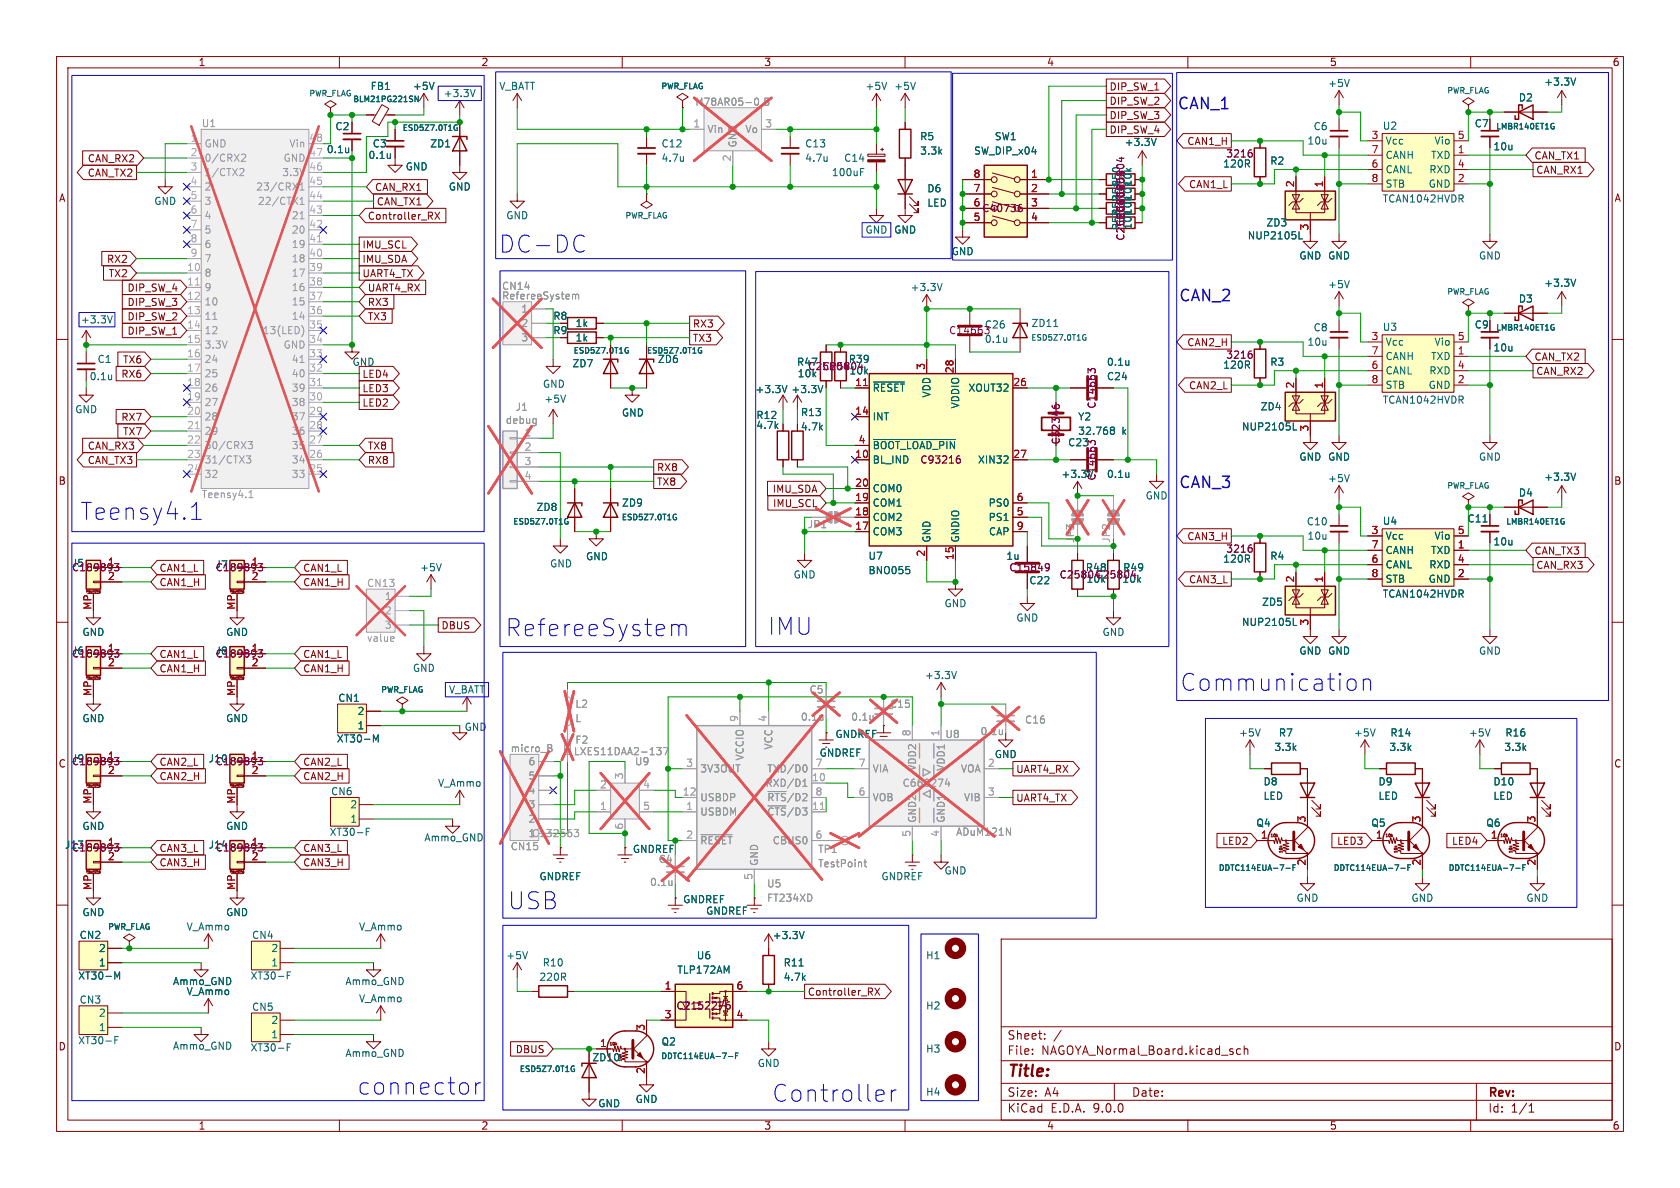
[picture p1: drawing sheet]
<svg xmlns="http://www.w3.org/2000/svg" width="297mm" height="210mm" viewBox="0 0 297 210" stroke-linecap="round" stroke-linejoin="round" font-family="sans-serif">
<defs><g id="words">
<g font-size="4.2" fill="#0000c2">
<text x="88.2" y="44.9">DC-DC</text>
<text x="14.2" y="92.2">Teensy4.1</text>
<text x="89.4" y="112.7">RefereeSystem</text>
<text x="135.8" y="112.5">IMU</text>
<text x="208.7" y="122.4">Communication</text>
<text x="89.8" y="161">USB</text>
<text x="63.2" y="193.8">connector</text>
<text x="136.5" y="195">Controller</text>
</g>
<g font-size="2.8" fill="#0000c2">
<text x="208.1" y="19.7">CAN_1</text>
<text x="208.3" y="53.6">CAN_2</text>
<text x="208.3" y="86.6">CAN_3</text>
</g>
<text font-size="2.8" fill="#840000" x="178" y="190.9">Title:</text>
<g font-size="2.1" fill="#840000">
<text x="178" y="184">Sheet:</text>
<text x="178" y="186.7">File:</text>
<text x="184.1" y="186.7">NAGOYA_Normal_Board.kicad_sch</text>
<text x="178" y="196.9">KiCad</text>
<text x="178" y="194.1">Size:</text>
<text x="184.7" y="194.1">A4</text>
<text x="185.7" y="196.9">E.D.A.</text>
<text x="193.3" y="196.9">9.0.0</text>
<text x="200" y="194.1">Date:</text>
<text x="263" y="194.3">Rev:</text>
<text x="263" y="196.9">Id:</text>
<text x="267.1" y="196.9">1/1</text>
</g>
<g font-size="1.8" fill="#840000">
<text x="35" y="11.9">1</text>
<text x="85" y="11.9">2</text>
<text x="135" y="11.9">3</text>
<text x="185" y="11.9">4</text>
<text x="235" y="11.9">5</text>
<text x="285" y="11.9">6</text>
<text x="196.1" y="16.2">DIP_SW_1</text>
<text x="196.1" y="18.7">DIP_SW_2</text>
<text x="196.1" y="21.3">DIP_SW_3</text>
<text x="196.1" y="23.8">DIP_SW_4</text>
<text x="260.6" y="22.7">C7</text>
<text x="15.4" y="28.9">CAN_RX2</text>
<text x="209.8" y="25.8">CAN1_H</text>
<text x="271.2" y="28.4">CAN_TX1</text>
<text x="10.3" y="35.9">A</text>
<text x="15.4" y="31.4">CAN_TX2</text>
<text x="66.2" y="34">CAN_RX1</text>
<text x="210.1" y="33.5">CAN1_L</text>
<text x="271.5" y="30.9">CAN_RX1</text>
<text x="285.3" y="35.9">A</text>
<text x="64.9" y="39.1">Controller_RX</text>
<text x="66.5" y="36.5">CAN_TX1</text>
<text x="18.8" y="46.7">RX2</text>
<text x="64" y="44.1">IMU_SCL</text>
<text x="64" y="46.7">IMU_SDA</text>
<text x="19.1" y="49.2">TX2</text>
<text x="22.4" y="51.8">DIP_SW_4</text>
<text x="64" y="49.2">UART4_TX</text>
<text x="64.9" y="51.8">UART4_RX</text>
<text x="22.4" y="54.3">DIP_SW_3</text>
<text x="22.4" y="56.8">DIP_SW_2</text>
<text x="22.4" y="59.4">DIP_SW_1</text>
<text x="64.9" y="56.8">TX3</text>
<text x="64.9" y="54.3">RX3</text>
<text x="97.7" y="56.7">R8</text>
<text x="97.7" y="59.3">R9</text>
<text x="122.4" y="58.1">RX3</text>
<text x="260.6" y="58.3">C9</text>
<text x="21.7" y="64.5">TX6</text>
<text x="62.2" y="64.9">GND</text>
<text x="122.4" y="60.6">TX3</text>
<text x="209.8" y="61.4">CAN2_H</text>
<text x="271.2" y="63.9">CAN_TX2</text>
<text x="21.3" y="67">RX6</text>
<text x="64" y="69.5">LED3</text>
<text x="64" y="67">LED4</text>
<text x="210.1" y="69">CAN2_L</text>
<text x="271.5" y="66.5">CAN_RX2</text>
<text x="21.3" y="74.6">RX7</text>
<text x="21.7" y="77.2">TX7</text>
<text x="64" y="72.1">LED2</text>
<text x="141.5" y="76.3">4.7k</text>
<text x="15.4" y="82.2">CAN_TX3</text>
<text x="15.4" y="79.7">CAN_RX3</text>
<text x="64.9" y="82.2">RX8</text>
<text x="64.9" y="79.7">TX8</text>
<text x="116" y="83.5">RX8</text>
<text x="187.6" y="78.7" transform="rotate(-90 187.6 78.7)">C32346</text>
<text x="10.3" y="85.9">B</text>
<text x="116" y="86">TX8</text>
<text x="136.5" y="87.3">IMU_SDA</text>
<text x="136.6" y="89.9">IMU_SCL</text>
<text x="285.3" y="85.9">B</text>
<text x="209.8" y="95.7">CAN3_H</text>
<text x="28.1" y="101.3">CAN1_L</text>
<text x="53.5" y="101.3">CAN1_L</text>
<text x="271.2" y="98.2">CAN_TX3</text>
<text x="271.5" y="100.8">CAN_RX3</text>
<text x="28.1" y="103.8">CAN1_H</text>
<text x="53.5" y="103.8">CAN1_H</text>
<text x="210.1" y="103.3">CAN3_L</text>
<text x="77.9" y="111.4">DBUS</text>
<text x="28.1" y="119.1">CAN1_H</text>
<text x="28.1" y="116.5">CAN1_L</text>
<text x="53.5" y="119.1">CAN1_H</text>
<text x="53.5" y="116.5">CAN1_L</text>
<text x="10.3" y="135.9">C</text>
<text x="28.1" y="135.6">CAN2_L</text>
<text x="53.5" y="135.6">CAN2_L</text>
<text x="179.5" y="136.8">UART4_RX</text>
<text x="285.3" y="135.9">C</text>
<text x="28.1" y="138.1">CAN2_H</text>
<text x="53.5" y="138.1">CAN2_H</text>
<text x="179.5" y="141.9">UART4_TX</text>
<text x="216" y="149.5">LED2</text>
<text x="236.3" y="149.5">LED3</text>
<text x="256.6" y="149.5">LED4</text>
<text x="28.1" y="153.4">CAN3_H</text>
<text x="28.1" y="150.8">CAN3_L</text>
<text x="53.5" y="153.4">CAN3_H</text>
<text x="53.5" y="150.8">CAN3_L</text>
<text x="142.7" y="176.2">Controller_RX</text>
<text x="10.3" y="185.9">D</text>
<text x="285.3" y="185.9">D</text>
<text x="91.1" y="186.4">DBUS</text>
<text x="35" y="199.9">1</text>
<text x="85" y="199.9">2</text>
<text x="135" y="199.9">3</text>
<text x="185" y="199.9">4</text>
<text x="235" y="199.9">5</text>
<text x="285" y="199.9">6</text>
</g>
<g font-size="1.8" fill="#006464">
<text x="65.4" y="16.1">FB1</text>
<text x="72.9" y="16.1">+5V</text>
<text x="78.3" y="17.4">+3.3V</text>
<text x="88.2" y="16.1">V_BATT</text>
<text x="152.9" y="16.1">+5V</text>
<text x="158" y="16.1">+5V</text>
<text x="234.7" y="15.6">+5V</text>
<text x="272.9" y="15.3">+3.3V</text>
<text x="59.2" y="23.2">C2</text>
<text x="232.1" y="23.2">C6</text>
<text x="244.4" y="23.1">U2</text>
<text x="268.4" y="18.1">D2</text>
<text x="57.7" y="27.3">0.1u</text>
<text x="65" y="28.3">0.1u</text>
<text x="65.8" y="26.3">C3</text>
<text x="76" y="26.3">ZD1</text>
<text x="116.8" y="26.3">C12</text>
<text x="116.8" y="28.8">4.7u</text>
<text x="142.2" y="26.3">C13</text>
<text x="142.2" y="28.8">4.7u</text>
<text x="149.1" y="28.8">C14</text>
<text x="162.6" y="25">R5</text>
<text x="162.6" y="27.5">3.3k</text>
<text x="172.1" y="27.5">SW_DIP_x04</text>
<text x="175.8" y="25">SW1</text>
<text x="198.7" y="26">+3.3V</text>
<text x="216.1" y="29.8">120R</text>
<text x="224.5" y="29.3">R2</text>
<text x="231" y="25.8">10u</text>
<text x="244.9" y="25.8">Vcc</text>
<text x="244.9" y="28.3">CANH</text>
<text x="252.9" y="28.3">TXD</text>
<text x="253.5" y="25.8">Vio</text>
<text x="263.9" y="26.8">10u</text>
<text x="71.6" y="30.3">GND</text>
<text x="79.2" y="33.9">GND</text>
<text x="147" y="31.3">100uF</text>
<text x="163.8" y="34.2">D6</text>
<text x="244.9" y="30.8">CANL</text>
<text x="244.9" y="33.4">STB</text>
<text x="252.5" y="33.4">GND</text>
<text x="252.6" y="30.8">RXD</text>
<text x="27.2" y="36.4">GND</text>
<text x="89.4" y="39">GND</text>
<text x="152.9" y="41.5">GND</text>
<text x="158" y="41.5">GND</text>
<text x="163.8" y="36.7">LED</text>
<text x="198.2" y="40.8" transform="rotate(-90 198.2 40.8)">R53R52R51R50</text>
<text x="223.8" y="40.2">ZD3</text>
<text x="244.4" y="36">TCAN1042HVDR</text>
<text x="168.1" y="45.3">GND</text>
<text x="220.5" y="42.5">NUP2105L</text>
<text x="229.6" y="46.1">GND GND</text>
<text x="261.4" y="46.1">GND</text>
<text x="160.9" y="51.7">+3.3V</text>
<text x="234.7" y="51.2">+5V</text>
<text x="268.4" y="53.7">D3</text>
<text x="272.9" y="50.9">+3.3V</text>
<text x="14.2" y="57.4">+3.3V</text>
<text x="101.6" y="58">1k</text>
<text x="182.3" y="58">ZD11</text>
<text x="232.1" y="58.8">C8</text>
<text x="244.4" y="58.7">U3</text>
<text x="17.2" y="64.4">C1</text>
<text x="101.1" y="65.1">ZD7</text>
<text x="101.6" y="60.6">1k</text>
<text x="116.2" y="64.4">ZD6</text>
<text x="195.6" y="64.9">0.1u</text>
<text x="216.1" y="65.4">120R</text>
<text x="224.5" y="64.9">R3</text>
<text x="231" y="61.3">10u</text>
<text x="244.9" y="61.3">Vcc</text>
<text x="244.9" y="63.9">CANH</text>
<text x="252.9" y="63.9">TXD</text>
<text x="253.5" y="61.3">Vio</text>
<text x="263.9" y="62.3">10u</text>
<text x="15.8" y="67.4">0.1u</text>
<text x="95.9" y="68.8">GND</text>
<text x="96.1" y="71.4">+5V</text>
<text x="133.5" y="69.7">+3.3V</text>
<text x="139.8" y="69.7">+3.3V</text>
<text x="154.2" y="69.4">~{RESET}</text>
<text x="164.7" y="70.4" transform="rotate(-90 164.7 70.4)">VDD</text>
<text x="171.1" y="69.4">XOUT32</text>
<text x="195.6" y="67.4">C24</text>
<text x="244.4" y="71.6">TCAN1042HVDR</text>
<text x="244.9" y="66.4">CANL</text>
<text x="244.9" y="68.9">STB</text>
<text x="252.5" y="68.9">GND</text>
<text x="252.6" y="66.4">RXD</text>
<text x="13.2" y="73.3">GND</text>
<text x="109.9" y="73.8">GND</text>
<text x="133.6" y="76">4.7k</text>
<text x="133.6" y="74.3">R12</text>
<text x="141.5" y="73.8">R13</text>
<text x="154.2" y="74.5">INT</text>
<text x="169.8" y="72.3" transform="rotate(-90 169.8 72.3)">VDDIO</text>
<text x="190.5" y="74.5">Y2</text>
<text x="190.5" y="77.1">32.768</text>
<text x="198.3" y="77.1">k</text>
<text x="219.5" y="76.3">NUP2105L</text>
<text x="222.8" y="72.7">ZD4</text>
<text x="154.2" y="79.6">~{BOOT_LOAD_PIN}</text>
<text x="154.2" y="82.1">BL_IND</text>
<text x="172.8" y="82.1">XIN32</text>
<text x="229.6" y="81.6">GND GND</text>
<text x="261.4" y="81.6">GND</text>
<text x="109.9" y="89.8">ZD9</text>
<text x="154.2" y="87.2">COM0</text>
<text x="154.2" y="89.8">COM1</text>
<text x="174.7" y="89.8">PS0</text>
<text x="195.6" y="84.7">0.1u</text>
<text x="202.4" y="88.5">GND</text>
<text x="234.7" y="85.4">+5V</text>
<text x="268.4" y="88">D4</text>
<text x="272.9" y="85.2">+3.3V</text>
<text x="94.8" y="90.5">ZD8</text>
<text x="154.2" y="92.3">COM2</text>
<text x="154.2" y="94.8">COM3</text>
<text x="174.7" y="92.3">PS1</text>
<text x="174.7" y="94.8">CAP</text>
<text x="230.9" y="93.1">C10</text>
<text x="231" y="95.6">10u</text>
<text x="244.4" y="93">U4</text>
<text x="244.9" y="95.6">Vcc</text>
<text x="253.5" y="95.6">Vio</text>
<text x="259.3" y="92.6">C11</text>
<text x="74.2" y="101.2">+5V</text>
<text x="97.2" y="100.5">GND</text>
<text x="103.5" y="99.2">GND</text>
<text x="153.4" y="101.7">BNO055</text>
<text x="153.4" y="99.2">U7</text>
<text x="164.7" y="96" transform="rotate(-90 164.7 96)">GND</text>
<text x="169.8" y="96" transform="rotate(-90 169.8 96)">GNDIO</text>
<text x="216.1" y="99.7">120R</text>
<text x="224.5" y="99.2">R4</text>
<text x="244.9" y="98.1">CANH</text>
<text x="244.9" y="100.7">CANL</text>
<text x="252.6" y="100.7">RXD</text>
<text x="252.9" y="98.1">TXD</text>
<text x="263.9" y="96.6">10u</text>
<text x="140.2" y="102.5">GND</text>
<text x="166.9" y="107.5">GND</text>
<text x="181.9" y="103.5">C22</text>
<text x="223" y="107.3">ZD5</text>
<text x="244.4" y="105.9">TCAN1042HVDR</text>
<text x="244.9" y="103.2">STB</text>
<text x="252.5" y="103.2">GND</text>
<text x="14.5" y="112.6">GND</text>
<text x="39.9" y="112.6">GND</text>
<text x="179.6" y="110.1">GND</text>
<text x="194.8" y="112.6">GND</text>
<text x="219.5" y="110.8">NUP2105L</text>
<text x="72.9" y="119">GND</text>
<text x="229.6" y="115.9">GND GND</text>
<text x="261.4" y="115.9">GND</text>
<text x="59.7" y="124.3">CN1</text>
<text x="79.3" y="122.8">V_BATT</text>
<text x="163.4" y="120.2">+3.3V</text>
<text x="14.5" y="127.9">GND</text>
<text x="39.9" y="127.9">GND</text>
<text x="59.4" y="131.5">XT30-M</text>
<text x="63.1" y="129.1">1</text>
<text x="63.1" y="126.6">2</text>
<text x="82" y="129.4">GND</text>
<text x="147.6" y="130.7">GNDREF</text>
<text x="218.9" y="130.4">+5V</text>
<text x="226" y="130.4">R7</text>
<text x="239.3" y="130.4">+5V</text>
<text x="245.7" y="130.4">R14</text>
<text x="259.6" y="130.4">+5V</text>
<text x="266" y="130.4">R16</text>
<text x="144.8" y="134">GNDREF</text>
<text x="175.8" y="134.2">GND</text>
<text x="225.2" y="132.9">3.3k</text>
<text x="245.5" y="132.9">3.3k</text>
<text x="265.8" y="132.9">3.3k</text>
<text x="58.4" y="140.8">CN6</text>
<text x="61.8" y="143.1">2</text>
<text x="77.3" y="139.3">V_Ammo</text>
<text x="223.3" y="139">D8</text>
<text x="223.3" y="141.6">LED</text>
<text x="243.6" y="139">D9</text>
<text x="243.6" y="141.6">LED</text>
<text x="263.9" y="141.6">LED</text>
<text x="263.9" y="139">D10</text>
<text x="14.5" y="146.9">GND</text>
<text x="39.9" y="146.9">GND</text>
<text x="58.2" y="148">XT30-F</text>
<text x="61.8" y="145.6">1</text>
<text x="74.9" y="148.9">Ammo_GND</text>
<text x="222" y="146.3">Q4</text>
<text x="242.3" y="146.3">Q5</text>
<text x="262.6" y="146.3">Q6</text>
<text x="95.3" y="155.8">GNDREF</text>
<text x="111.8" y="151">GNDREF</text>
<text x="155.7" y="155.8">GNDREF</text>
<text x="166.9" y="154.8">GND</text>
<text x="120.7" y="159.9">GNDREF</text>
<text x="124.7" y="161.9">GNDREF</text>
<text x="229.1" y="159.6">GND</text>
<text x="249.4" y="159.6">GND</text>
<text x="269.7" y="159.6">GND</text>
<text x="14" y="166.2">CN2</text>
<text x="14.5" y="162.2">GND</text>
<text x="32.9" y="164.7">V_Ammo</text>
<text x="39.9" y="162.2">GND</text>
<text x="44.5" y="166.2">CN4</text>
<text x="63.4" y="164.7">V_Ammo</text>
<text x="136.5" y="166.2">+3.3V</text>
<text x="13.7" y="173.4">XT30-M</text>
<text x="17.4" y="171">1</text>
<text x="17.4" y="168.5">2</text>
<text x="44.2" y="173.4">XT30-F</text>
<text x="47.9" y="171">1</text>
<text x="47.9" y="168.5">2</text>
<text x="89.4" y="169.8">+5V</text>
<text x="95.2" y="173.6">220R</text>
<text x="95.8" y="171">R10</text>
<text x="119.6" y="172.3">TLP172AM</text>
<text x="123.1" y="169.8">U6</text>
<text x="138.4" y="173.6">4.7k</text>
<text x="138.4" y="171">R11</text>
<text x="163.6" y="169.8">H1</text>
<text x="14" y="177.6">CN3</text>
<text x="17.4" y="179.9">2</text>
<text x="30.5" y="174.3">Ammo_GND</text>
<text x="32.9" y="176.1">V_Ammo</text>
<text x="44.5" y="178.9">CN5</text>
<text x="61" y="174.3">Ammo_GND</text>
<text x="63.4" y="177.4">V_Ammo</text>
<text x="163.6" y="178.7">H2</text>
<text x="13.7" y="184.8">XT30-F</text>
<text x="17.4" y="182.5">1</text>
<text x="30.5" y="185.8">Ammo_GND</text>
<text x="47.9" y="183.7">1</text>
<text x="47.9" y="181.2">2</text>
<text x="116.8" y="185">Q2</text>
<text x="44.2" y="186.1">XT30-F</text>
<text x="61" y="187">Ammo_GND</text>
<text x="104.6" y="187.8">ZD10</text>
<text x="133.9" y="188.8">GND</text>
<text x="163.6" y="186.3">H3</text>
<text x="105.7" y="195.9">GND</text>
<text x="112.3" y="195.2">GND</text>
<text x="163.6" y="193.9">H4</text>
</g>
<g font-size="1.8" fill="#989898">
<text x="35.6" y="22.7">U1</text>
<text x="122.8" y="18.9">M78AR05-0.5</text>
<text x="125" y="23.7">Vin</text>
<text x="131.7" y="23.7">Vo</text>
<text x="36.1" y="26.3">GND</text>
<text x="36.1" y="28.8">0/CRX2</text>
<text x="50" y="28.8">GND</text>
<text x="51.1" y="26.3">Vin</text>
<text x="130.4" y="26.2" transform="rotate(-90 130.4 26.2)">GND</text>
<text x="36.1" y="31.3">1/CTX2</text>
<text x="36.1" y="33.9">2</text>
<text x="45.2" y="33.9">23/CRX1</text>
<text x="49.8" y="31.3">3.3V</text>
<text x="36.1" y="36.4">3</text>
<text x="36.1" y="39">4</text>
<text x="36.1" y="41.5">5</text>
<text x="45.5" y="36.4">22/CTX1</text>
<text x="51.5" y="39">21</text>
<text x="51.5" y="41.5">20</text>
<text x="36.1" y="44">6</text>
<text x="36.1" y="46.6">7</text>
<text x="51.5" y="44">19</text>
<text x="51.5" y="46.6">18</text>
<text x="36.1" y="49.1">8</text>
<text x="36.1" y="51.7">9</text>
<text x="51.5" y="49.1">17</text>
<text x="51.5" y="51.7">16</text>
<text x="88.7" y="51.4">CN14</text>
<text x="88.7" y="53.2">RefereeSystem</text>
<text x="36.1" y="54.2">10</text>
<text x="36.1" y="56.7">11</text>
<text x="36.1" y="59.3">12</text>
<text x="46.3" y="59.3">13(LED)</text>
<text x="51.5" y="54.2">15</text>
<text x="51.5" y="56.7">14</text>
<text x="92.1" y="55.5">1</text>
<text x="92.1" y="58">2</text>
<text x="36.1" y="61.8">3.3V</text>
<text x="36.1" y="64.4">24</text>
<text x="50" y="61.8">GND</text>
<text x="51.5" y="64.4">41</text>
<text x="92.1" y="60.6">3</text>
<text x="36.1" y="66.9">25</text>
<text x="36.1" y="69.4">26</text>
<text x="36.1" y="72">27</text>
<text x="51.5" y="66.9">40</text>
<text x="51.5" y="69.4">39</text>
<text x="51.5" y="72">38</text>
<text x="36.1" y="74.5">28</text>
<text x="36.1" y="77.1">29</text>
<text x="51.5" y="74.5">37</text>
<text x="51.5" y="77.1">36</text>
<text x="89.3" y="75.1">debug</text>
<text x="91.1" y="72.8">J1</text>
<text x="36.1" y="79.6">30/CRX3</text>
<text x="36.1" y="82.1">31/CTX3</text>
<text x="51.5" y="79.6">35</text>
<text x="51.5" y="82.1">34</text>
<text x="35.6" y="88.3">Teensy4.1</text>
<text x="36.1" y="84.7">32</text>
<text x="51.5" y="84.7">33</text>
<text x="142.7" y="93.6">JP1</text>
<text x="64.8" y="104">CN13</text>
<text x="67.9" y="106.3">1</text>
<text x="64.8" y="113.7">value</text>
<text x="67.9" y="108.8">2</text>
<text x="67.9" y="111.4">3</text>
<text x="101.6" y="125.3">L2</text>
<text x="143" y="122.8">C5</text>
<text x="157.2" y="125.3">C15</text>
<text x="101.6" y="131.7">F2</text>
<text x="101.6" y="127.9">L</text>
<text x="141.5" y="127.6">0.1u</text>
<text x="150.4" y="127.6">0.1u</text>
<text x="167" y="130.7">U8</text>
<text x="173.2" y="130.1">0.1u</text>
<text x="181.1" y="128.1">C16</text>
<text x="90.2" y="133.2">micro_B</text>
<text x="93.3" y="135.5">6</text>
<text x="101.4" y="133.7">LXES11DAA2-137</text>
<text x="112.2" y="135.5">U9</text>
<text x="123.7" y="136.8">3V3OUT</text>
<text x="131.7" y="134.5" transform="rotate(-90 131.7 134.5)">VCCIO</text>
<text x="135.5" y="136.8">TXD/D0</text>
<text x="136.8" y="132.6" transform="rotate(-90 136.8 132.6)">VCC</text>
<text x="154.2" y="136.8">VIA</text>
<text x="162.2" y="136.4" transform="rotate(-90 162.2 136.4)">VDD2</text>
<text x="167.2" y="136.4" transform="rotate(-90 167.2 136.4)">VDD1</text>
<text x="169.8" y="136.8">VOA</text>
<text x="93.3" y="143.1">3</text>
<text x="93.3" y="140.6">4</text>
<text x="93.3" y="138">5</text>
<text x="123.7" y="141.8">USBDP</text>
<text x="135.2" y="139.3">RXD/D1</text>
<text x="135.5" y="141.8">~{RTS}/D2</text>
<text x="154.2" y="141.8">VOB</text>
<text x="170.3" y="141.8">VIB</text>
<text x="93.3" y="148.2">1C132563</text>
<text x="93.3" y="145.6">2</text>
<text x="123.7" y="144.4">USBDM</text>
<text x="123.7" y="149.5">~{RESET}</text>
<text x="135.5" y="144.4">~{CTS}/D3</text>
<text x="136.5" y="149.5">CBUS0</text>
<text x="162.2" y="145.5" transform="rotate(-90 162.2 145.5)">GND2</text>
<text x="167.2" y="145.5" transform="rotate(-90 167.2 145.5)">GND1</text>
<text x="168.9" y="147.9">ADuM121N</text>
<text x="90.2" y="150.5">CN15</text>
<text x="116.3" y="152.8">C4</text>
<text x="134.2" y="153.2" transform="rotate(-90 134.2 153.2)">GND</text>
<text x="144.5" y="151">TP1</text>
<text x="144.5" y="153.5">TestPoint</text>
<text x="114.8" y="156.8">0.1u</text>
<text x="135.5" y="157.1">U5</text>
<text x="135.5" y="159.6">FT234XD</text>
</g>
<g font-size="1.8" fill="#aaa">
<text x="122.5" y="22.6">1</text>
<text x="135.2" y="22.6">3</text>
<text x="33.6" y="25.1">1</text>
<text x="33.6" y="27.7">2</text>
<text x="54.6" y="25.1">48</text>
<text x="54.6" y="27.7">47</text>
<text x="129.3" y="28.6" transform="rotate(-90 129.3 28.6)">2</text>
<text x="33.6" y="30.2">3</text>
<text x="33.6" y="32.8">4</text>
<text x="33.6" y="35.3">5</text>
<text x="54.6" y="30.2">46</text>
<text x="54.6" y="32.8">45</text>
<text x="54.6" y="35.3">44</text>
<text x="33.6" y="37.8">6</text>
<text x="33.6" y="40.4">7</text>
<text x="54.6" y="37.8">43</text>
<text x="54.6" y="40.4">42</text>
<text x="33.6" y="42.9">8</text>
<text x="33.6" y="45.5">9</text>
<text x="54.6" y="42.9">41</text>
<text x="54.6" y="45.5">40</text>
<text x="33" y="48">10</text>
<text x="33" y="50.5">11</text>
<text x="33" y="53.1">12</text>
<text x="54.6" y="48">39</text>
<text x="54.6" y="50.5">38</text>
<text x="54.6" y="53.1">37</text>
<text x="33" y="55.6">13</text>
<text x="33" y="58.2">14</text>
<text x="54.6" y="55.6">36</text>
<text x="54.6" y="58.2">35</text>
<text x="33" y="60.7">15</text>
<text x="33" y="63.2">16</text>
<text x="33" y="65.8">17</text>
<text x="54.6" y="60.7">34</text>
<text x="54.6" y="63.2">33</text>
<text x="54.6" y="65.8">32</text>
<text x="33" y="68.3">18</text>
<text x="33" y="70.9">19</text>
<text x="54.6" y="68.3">31</text>
<text x="54.6" y="70.9">30</text>
<text x="33" y="73.4">20</text>
<text x="33" y="75.9">21</text>
<text x="54.6" y="73.4">29</text>
<text x="54.6" y="75.9">28</text>
<text x="92.6" y="77.2">1</text>
<text x="33" y="78.5">22</text>
<text x="33" y="81">23</text>
<text x="33" y="83.6">24</text>
<text x="54.6" y="78.5">27</text>
<text x="54.6" y="81">26</text>
<text x="54.6" y="83.6">25</text>
<text x="92.6" y="79.8">2</text>
<text x="92.6" y="82.3">3</text>
<text x="92.6" y="84.8">4</text>
<text x="130.6" y="127.7" transform="rotate(-90 130.6 127.7)">9</text>
<text x="135.6" y="127.7" transform="rotate(-90 135.6 127.7)">4</text>
<text x="161" y="130.2" transform="rotate(-90 161 130.2)">8</text>
<text x="166.1" y="130.2" transform="rotate(-90 166.1 130.2)">1</text>
<text x="110.2" y="137.9" transform="rotate(-90 110.2 137.9)">3</text>
<text x="121.2" y="135.6">3</text>
<text x="144.1" y="135.6">7</text>
<text x="151.7" y="135.6">7</text>
<text x="174.6" y="135.6">2</text>
<text x="106" y="139.4">2</text>
<text x="106" y="143.3">1</text>
<text x="113.6" y="139.4">4</text>
<text x="113.6" y="143.3">5</text>
<text x="120.6" y="140.7">12</text>
<text x="121.2" y="143.3">1</text>
<text x="143.5" y="138.2">10</text>
<text x="143.5" y="143.3">11</text>
<text x="144.1" y="140.7">8</text>
<text x="151.7" y="140.7">6</text>
<text x="174.6" y="140.7">3</text>
<text x="110.2" y="146.8" transform="rotate(-90 110.2 146.8)">6</text>
<text x="121.2" y="148.3">2</text>
<text x="144.1" y="148.3">6</text>
<text x="161" y="148" transform="rotate(-90 161 148)">5</text>
<text x="166.1" y="148" transform="rotate(-90 166.1 148)">4</text>
<text x="133.1" y="155.6" transform="rotate(-90 133.1 155.6)">5</text>
</g>
<g font-size="1.8" fill="#840084">
<text x="216.7" y="28">3216</text>
<text x="200.3" y="35.6" transform="rotate(-90 200.3 35.6)">10k</text>
<text x="173.6" y="37.7">C40736</text>
<text x="199" y="37.4" transform="rotate(-90 199 37.4)">C25804</text>
<text x="200.3" y="40.7" transform="rotate(-90 200.3 40.7)">10k</text>
<text x="199" y="42.4" transform="rotate(-90 199 42.4)">C25804</text>
<text x="167.7" y="59.3">C14663</text>
<text x="174" y="58.3">C26</text>
<text x="140.8" y="64.9">R47</text>
<text x="145.5" y="65.6">C25804</text>
<text x="149.9" y="64.4">R39</text>
<text x="174" y="60.8">0.1u</text>
<text x="216.7" y="63.6">3216</text>
<text x="140.9" y="66.9">10k</text>
<text x="150.1" y="66.4">10k</text>
<text x="193.9" y="72.3" transform="rotate(-90 193.9 72.3)">C14663</text>
<text x="162.6" y="82.1">C93216</text>
<text x="188.7" y="79.1">C23</text>
<text x="187.6" y="84.7">+3.3V</text>
<text x="193.9" y="85" transform="rotate(-90 193.9 85)">C14663</text>
<text x="12.6" y="100.4">J5</text>
<text x="12.8" y="101.2">C189893</text>
<text x="38" y="100.7">J7</text>
<text x="38.2" y="101.2">C189893</text>
<text x="177.8" y="99.2">1u</text>
<text x="178.5" y="101.2">C15849</text>
<text x="191.9" y="101.2">R48</text>
<text x="198.5" y="101.2">R49</text>
<text x="216.7" y="97.9">3216</text>
<text x="187.4" y="102.5">C25804C25804</text>
<text x="192" y="103.2">10k</text>
<text x="198.3" y="103.2">10k</text>
<text x="12.6" y="115.9">J6</text>
<text x="12.8" y="116.4">C189893</text>
<text x="38" y="115.9">J8</text>
<text x="38.2" y="116.4">C189893</text>
<text x="12.6" y="135">J9</text>
<text x="12.8" y="135.5">C189893</text>
<text x="36.8" y="135">J10</text>
<text x="38.2" y="135.5">C189893</text>
<text x="11.4" y="150.2">J13</text>
<text x="12.8" y="150.7">C189893</text>
<text x="36.8" y="150.2">J14</text>
<text x="38.2" y="150.7">C189893</text>
<text x="119.5" y="178.7">C2152276</text>
</g>
<g font-size="1.8" fill="#a90000">
<text x="242.4" y="24.6">3</text>
<text x="242.4" y="27.2">7</text>
<text x="242.4" y="29.7">6</text>
<text x="257.6" y="24.6">5</text>
<text x="257.6" y="27.2">1</text>
<text x="257.6" y="29.7">4</text>
<text x="172" y="31.5">8</text>
<text x="172" y="34">7</text>
<text x="182.2" y="31.5">1</text>
<text x="182.2" y="34">2</text>
<text x="228.9" y="33.2" transform="rotate(-90 228.9 33.2)">2</text>
<text x="233.9" y="33.2" transform="rotate(-90 233.9 33.2)">1</text>
<text x="242.4" y="32.3">8</text>
<text x="257.6" y="32.3">2</text>
<text x="172" y="36.6">6</text>
<text x="172" y="39.1">5</text>
<text x="182.2" y="36.6">3</text>
<text x="182.2" y="39.1">4</text>
<text x="231.4" y="40.8" transform="rotate(-90 231.4 40.8)">3</text>
<text x="163.6" y="65.5" transform="rotate(-90 163.6 65.5)">3</text>
<text x="242.4" y="60.2">3</text>
<text x="242.4" y="62.7">7</text>
<text x="242.4" y="65.3">6</text>
<text x="257.6" y="60.2">5</text>
<text x="257.6" y="62.7">1</text>
<text x="257.6" y="65.3">4</text>
<text x="151.1" y="68.3">11</text>
<text x="168.7" y="66.1" transform="rotate(-90 168.7 66.1)">28</text>
<text x="179" y="68.3">26</text>
<text x="228.9" y="68.8" transform="rotate(-90 228.9 68.8)">2</text>
<text x="233.9" y="68.8" transform="rotate(-90 233.9 68.8)">1</text>
<text x="242.4" y="67.8">8</text>
<text x="257.6" y="67.8">2</text>
<text x="151.1" y="73.4">14</text>
<text x="231.4" y="76.4" transform="rotate(-90 231.4 76.4)">3</text>
<text x="151.1" y="81">10</text>
<text x="151.7" y="78.5">4</text>
<text x="179" y="81">27</text>
<text x="151.1" y="86.1">20</text>
<text x="151.1" y="88.6">19</text>
<text x="179.6" y="88.6">6</text>
<text x="151.1" y="91.2">18</text>
<text x="151.1" y="93.7">17</text>
<text x="179.6" y="91.2">5</text>
<text x="179.6" y="93.7">9</text>
<text x="242.4" y="94.5">3</text>
<text x="257.6" y="94.5">5</text>
<text x="19" y="100.1">1</text>
<text x="44.4" y="100.1">1</text>
<text x="163.6" y="98.5" transform="rotate(-90 163.6 98.5)">2</text>
<text x="168.7" y="99.1" transform="rotate(-90 168.7 99.1)">15</text>
<text x="242.4" y="97">7</text>
<text x="242.4" y="99.6">6</text>
<text x="257.6" y="97">1</text>
<text x="257.6" y="99.6">4</text>
<text x="16.3" y="107.9" transform="rotate(-90 16.3 107.9)">MP</text>
<text x="19" y="102.6">2</text>
<text x="41.7" y="107.9" transform="rotate(-90 41.7 107.9)">MP</text>
<text x="44.4" y="102.6">2</text>
<text x="228.9" y="103.1" transform="rotate(-90 228.9 103.1)">2</text>
<text x="233.9" y="103.1" transform="rotate(-90 233.9 103.1)">1</text>
<text x="242.4" y="102.1">8</text>
<text x="257.6" y="102.1">2</text>
<text x="231.4" y="110.7" transform="rotate(-90 231.4 110.7)">3</text>
<text x="19" y="115.3">1</text>
<text x="19" y="117.9">2</text>
<text x="44.4" y="115.3">1</text>
<text x="44.4" y="117.9">2</text>
<text x="16.3" y="123.1" transform="rotate(-90 16.3 123.1)">MP</text>
<text x="41.7" y="123.1" transform="rotate(-90 41.7 123.1)">MP</text>
<text x="19" y="134.4">1</text>
<text x="19" y="136.9">2</text>
<text x="44.4" y="134.4">1</text>
<text x="44.4" y="136.9">2</text>
<text x="16.3" y="142.2" transform="rotate(-90 16.3 142.2)">MP</text>
<text x="41.7" y="142.2" transform="rotate(-90 41.7 142.2)">MP</text>
<text x="19" y="149.6">1</text>
<text x="44.4" y="149.6">1</text>
<text x="222.8" y="148.3">1</text>
<text x="230.9" y="145.5" transform="rotate(-90 230.9 145.5)">3</text>
<text x="243.1" y="148.3">1</text>
<text x="251.2" y="145.5" transform="rotate(-90 251.2 145.5)">3</text>
<text x="263.5" y="148.3">1</text>
<text x="271.5" y="145.5" transform="rotate(-90 271.5 145.5)">3</text>
<text x="19" y="152.1">2</text>
<text x="44.4" y="152.1">2</text>
<text x="230.9" y="153.1" transform="rotate(-90 230.9 153.1)">2</text>
<text x="251.2" y="153.1" transform="rotate(-90 251.2 153.1)">2</text>
<text x="271.5" y="153.1" transform="rotate(-90 271.5 153.1)">2</text>
<text x="16.3" y="157.4" transform="rotate(-90 16.3 157.4)">MP</text>
<text x="41.7" y="157.4" transform="rotate(-90 41.7 157.4)">MP</text>
<text x="117.4" y="175">1</text>
<text x="130.1" y="175">6</text>
<text x="106" y="185.2">1</text>
<text x="114" y="182.3" transform="rotate(-90 114 182.3)">3</text>
<text x="117.4" y="180.1">3</text>
<text x="130.1" y="180.1">4</text>
<text x="114" y="189.9" transform="rotate(-90 114 189.9)">2</text>
</g>
<g font-size="1.8" fill="#a1a1a1">
<text x="190.1" y="96.1" transform="rotate(-90 190.1 96.1)">JP3</text>
<text x="159.5" y="139.3">C660274</text>
</g>
<text font-size="1.8" fill="#009600" x="196.4" y="96.1" transform="rotate(-90 196.4 96.1)">JP2</text>
<g font-size="1.4" fill="#006464">
<text x="54.6" y="17.2">PWR_FLAG</text>
<text x="116.8" y="16">PWR_FLAG</text>
<text x="255.7" y="16.7">PWR_FLAG</text>
<text x="62.3" y="18.3">BLM21PG221SN</text>
<text x="71.1" y="23.3">ESD5Z7.0T1G</text>
<text x="264.4" y="23.1">LMBR140ET1G</text>
<text x="110.5" y="38.8">PWR_FLAG</text>
<text x="255.7" y="52.3">PWR_FLAG</text>
<text x="264.4" y="58.6">LMBR140ET1G</text>
<text x="101.3" y="62.7">ESD5Z7.0T1G</text>
<text x="114.3" y="62.7">ESD5Z7.0T1G</text>
<text x="182.2" y="60.4">ESD5Z7.0T1G</text>
<text x="255.7" y="86.6">PWR_FLAG</text>
<text x="90.6" y="92.9">ESD5Z7.0T1G</text>
<text x="109.8" y="92.2">ESD5Z7.0T1G</text>
<text x="266.2" y="92.9">LMBR140ET1G</text>
<text x="67.3" y="122.6">PWR_FLAG</text>
<text x="215.4" y="154.1">DDTC114EUA-7-F</text>
<text x="235.7" y="154.1">DDTC114EUA-7-F</text>
<text x="256" y="154.1">DDTC114EUA-7-F</text>
<text x="19" y="164.6">PWR_FLAG</text>
<text x="91.8" y="189.7">ESD5Z7.0T1G</text>
<text x="116.8" y="187.4">DDTC114EUA-7-F</text>
</g>
<g font-size=".7" fill="#840000">
<text x="224.4" y="148.2">10k</text>
<text x="244.8" y="148.2">10k</text>
<text x="265.1" y="148.2">10k</text>
<text x="226.9" y="151" transform="rotate(-90 226.9 151)">10k</text>
<text x="247.2" y="151" transform="rotate(-90 247.2 151)">10k</text>
<text x="267.6" y="151" transform="rotate(-90 267.6 151)">10k</text>
<text x="107.6" y="185">10k</text>
</g>
<text font-size=".7" fill="#006464" x="110.1" y="187.8" transform="rotate(-90 110.1 187.8)">10k</text>
<g font-size=".5" fill="#840000">
<text x="15" y="104.9">Mounting</text>
<text x="40.4" y="104.9">Mounting</text>
<text x="15" y="120.2">Mounting</text>
<text x="40.4" y="120.2">Mounting</text>
<text x="15" y="139.2">Mounting</text>
<text x="40.4" y="139.2">Mounting</text>
<text x="15" y="154.5">Mounting</text>
<text x="40.4" y="154.5">Mounting</text>
</g>
</g></defs>
<g fill="none" stroke="#840000" stroke-width=".18">
<path d="M10 10h277v190h-277zM12 12h273v186h-273zM60 10v2M110 10v2M160 10v2M210 10v2M260 10v2M114.3 24.1v2.1M114.3 27.2v2M10 60h2M285 60h2M10 110h2"/>
<path d="M285 110h2M10 160h2M177 166h108v32h-108zM285 160h2M60 198v2M110 198v2M160 198v2M177 194.5h108M177 191.5h108M177 187.5h108M177 181.5h108M182.5 186.3v.1"/>
<path d="M182.5 185.5v.1M184.7 183.6v.1M184.7 182.8v.1M187.6 182.1l-1.3 2M197 191.5v3M210 198v2M219.3 185.5l-.4-.1-.3 .3v.4l.1 .2h.6M220 185.5l.2-.1 .3 .1 .1 .9M220 184.9v1.5M260 198v2M261 191.5v6.5M270.3 196.6h.9"/>
<path d="M270.3 195.5l.4-.4v1.5"/>
</g>
<path d="M112.8 26.2h3" fill="none" stroke="#840000" stroke-width=".3"/>
<path d="M112.8 27.2h3" fill="none" stroke="#840000" stroke-width=".33"/>
<path d="M120.8 27.7v.8M120.8 28.4v.1" fill="none" stroke="#006464" stroke-width=".18"/>
<path d="M15.2 114.3h2.6v5.1h-2.6z" fill="#ffffc2"/>
<path d="M15.2 114.3h2.6v5.1h-2.6z" fill="none" stroke="#840000" stroke-width=".25"/>
<g fill="none" stroke="#840000" stroke-width=".18">
<path d="M15.3 119.9v-.4l.1 .3 .2-.3v.4M16.5 118h1.3v.2h-1.3zM16.8 119.5v.4M17 119.5h.1M17.5 119.9h.1M17.6 119.9h.1M17.7 119.7h-.2v.2M17.7 119.7h.1M17.7 119.7v.3M17.8 115.6h3.8M17.8 118.1h3.8M15.5 120.1h2"/>
<path d="M16.5 120.1v3.1M17.5 120h.2M17.7 120h.1M41.9 123.2v1.3h1.3l-1.3 1.2-1.3-1.2h1.3"/>
</g>
<path d="M20.2 114.9h.8l-.4 .5 .4 .1v.4l-.2 .2h-.4" fill="none" stroke="#840084" stroke-width=".18"/>
<path d="M40.6 133.4h2.6v5h-2.6z" fill="#ffffc2"/>
<path d="M40.6 133.4h2.6v5h-2.6z" fill="none" stroke="#840000" stroke-width=".25"/>
<g fill="none" stroke="#840000" stroke-width=".18">
<path d="M40.7 139v-.4l.1 .3 .2-.3v.4M40.9 139.2h2M41.9 137h1.3v.3h-1.3zM41.9 139.2v3M42.2 138.6v.3M42.4 138.6h.1M42.9 138.8l.1 .2h.1M42.9 138.8l.2-.1v.4M42.9 139.1h.1M42.9 138.8h.1M43.1 139.1h-.1M43.2 134.6h3.8"/>
<path d="M43.2 137.2h3.8"/>
</g>
<path d="M45.6 133.9h.8l-.4 .5 .4 .1v.5l-.2 .2h-.4" fill="none" stroke="#840084" stroke-width=".18"/>
<path d="M227.2 33.8h8.9v5.1h-8.9z" fill="#ffffc2"/>
<path d="M221.7 26.2h2.1v5h-2.1zM227.2 33.8h8.9v5.1h-8.9zM221.7 96h2.1v5.1h-2.1z" fill="none" stroke="#840000" stroke-width=".25"/>
<g fill="none" stroke="#840000" stroke-width=".18">
<path d="M222.8 24.9v1.3M222.8 31.2v1.3M228.5 34.4h1.2l-.6 1.3zM229.1 35.7v1.9h5.1v-1.9M229.1 35.7l.6 1.3h-1.2zM229.1 31.2v4.5M230.4 35.1l-.7 .6h-1.2l-.7 .6M231.6 37.6v3.8M234.2 35.7l.6 1.3h-1.2zM234.2 35.1v.6l-.6-1.3h1.2l-.6 1.3M234.2 31.2v4.5M235.5 35.1l-.7 .6h-1.2l-.7 .6"/>
<path d="M171.4 54.6v2.8M171.4 59.4v2.8M259.6 54.1l-1-.6 1-.7 1 .7-1 .6v1.3M259.6 55.4h.1M222.8 94.7v1.3M236.7 85.9l.8 1.2M236.7 85.9l-.7 1.2M236.7 85.9v2.5M236.7 90.9v2.1M236.7 94v2M263.4 90.9v2.1M263.4 94v2"/>
<path d="M222.8 101.1v1.3M16.5 123.2v1.3h1.3l-1.3 1.2-1.3-1.2h1.3"/>
</g>
<path d="M178 59.7v.8M229.7 42.2h.6M178 60.4l-.1 .1M238.5 83.9l-.4 1.3M262.2 92.3h.7" fill="none" stroke="#006464" stroke-width=".18"/>
<path d="M221 26.5h.3M221.1 27l.3 .2v.3l-.3 .3M174.8 58.9l-.2 .1M221 96.3h.3M221.1 96.8l.3 .3v.3l-.3 .2" fill="none" stroke="#840084" stroke-width=".18"/>
<path d="M169.4 57.7h4.1M169.4 59.2h4.1" fill="none" stroke="#840000" stroke-width=".51"/>
<path d="M235.2 93h3.1M261.9 93h3" fill="none" stroke="#840000" stroke-width=".3"/>
<path d="M235.2 94h3.1M261.9 94h3" fill="none" stroke="#840000" stroke-width=".33"/>
<path d="M143.5 91.4h2.5M146.3 90.7l.8-.3v2.1a1.02 1.02 0 0 1-1-.7 1.02 1.02 0 0 1 .2-1.1zM147.6 90.4a1.02 1.02 0 0 1 1 1 1.02 1.02 0 0 1-1 1.1zM148.6 91.4h2.5" fill="none" stroke="#a1a1a1" stroke-width=".18"/>
<g fill="#a1a1a1" stroke="#a1a1a1" stroke-width=".18">
<path d="M147.6 90.4a1.02 1.02 0 0 1 1 1 1.02 1.02 0 0 1-1 1.1z"/>
<path d="M146.3 90.7l.8-.3v2.1a1.02 1.02 0 0 1-1-.7 1.02 1.02 0 0 1 .2-1.1z"/>
</g>
<path d="M144.3 89.9l6 3.1M150.3 89.9l-6 3.1" fill="none" stroke="#e65255" stroke-width=".46"/>
<path d="M227.2 69.3h8.9v5.1h-8.9z" fill="#ffffc2"/>
<path d="M227.2 69.3h8.9v5.1h-8.9zM268.5 89.7l2.5-1.3v2.5zM269.1 89v-.6h-.6v2.5h-.7v-.6" fill="none" stroke="#840000" stroke-width=".25"/>
<path d="M228.5 70h1.2l-.6 1.2zM229.1 71.2v2h5.1v-2M229.1 71.2l.6 1.3h-1.2zM229.1 66.8v4.4M230.4 70.6l-.7 .6h-1.2l-.7 .7M231.6 73.2v3.8M234.2 71.2l.6 1.3h-1.2zM234.2 70.6v.6l-.6-1.2h1.2l-.6 1.2M234.2 66.8v4.4M235.5 70.6l-.7 .6h-1.2l-.7 .7M265.9 89.7h7.7" fill="none" stroke="#840000" stroke-width=".18"/>
<path d="M228.6 76h.6M276.3 91.7h.2M276.4 92.2h.1v.4l-.1 .1" fill="none" stroke="#006464" stroke-width=".18"/>
<path d="M244.3 59.2h12.7v10.1h-12.7z" fill="#ffffc2"/>
<g fill="none" stroke="#840000" stroke-width=".18">
<path d="M244.3 59.2h12.7v10.1h-12.7zM263.4 59.7v2M265.9 55.4h7.7M241.8 60.5h2.5M241.8 63h2.5M241.8 65.5h2.5M241.8 68.1h2.5M257 60.5h2.6M257 63h2.6M257 65.5h2.6M257 68.1h2.6M263.4 77v1.2h1.3l-1.3 1.3-1.3-1.3h1.3"/>
<path d="M259.6 88.4l-1-.6 1-.7 1 .7-1 .6v1.3M259.6 89.7h.1"/>
</g>
<path d="M274.5 57.4h.2M274.6 57.9h.2v.4l-.2 .1M258.2 70.7l.5 .6M258.6 70.1v.5" fill="none" stroke="#006464" stroke-width=".18"/>
<path d="M268.5 55.4l2.5-1.3v2.5zM269.1 54.7v-.6h-.6v2.5h-.7v-.6" fill="none" stroke="#840000" stroke-width=".25"/>
<path d="M189.5 91.7h2a1.02 1.02 0 0 1-1 1 1.02 1.02 0 0 1-1-1zM189.8 90.5a1.02 1.02 0 0 1 1.1-.2 1.02 1.02 0 0 1 .6 .9h-2zM190.5 87.6v2.6" fill="none" stroke="#a1a1a1" stroke-width=".18"/>
<g fill="#a1a1a1" stroke="#a1a1a1" stroke-width=".18">
<path d="M189.8 90.5a1.02 1.02 0 0 1 1.1-.2 1.02 1.02 0 0 1 .6 .9h-2z"/>
<path d="M189.5 91.7h2a1.02 1.02 0 0 1-1 1 1.02 1.02 0 0 1-1-1z"/>
</g>
<path d="M188.6 88.4l3.8 6.1M192.4 88.4l-3.8 6.1" fill="none" stroke="#e65255" stroke-width=".46"/>
<path d="M261.9 58.7h3" fill="none" stroke="#840000" stroke-width=".3"/>
<path d="M261.9 59.7h3" fill="none" stroke="#840000" stroke-width=".33"/>
<path d="M15.2 133.4h2.6v5h-2.6z" fill="#ffffc2"/>
<path d="M140 76.2h2v5.1h-2zM15.2 133.4h2.6v5h-2.6zM265.7 146.4a3.2 3.2 0 0 1 2.3-1h1.9a3.2 3.2 0 0 1 3.1 3.2 3.2 3.2 0 0 1-3.1 3.2h-1.9a3.2 3.2 0 0 1-3-2 3.2 3.2 0 0 1 .7-3.4z" fill="none" stroke="#840000" stroke-width=".25"/>
<g fill="none" stroke="#840000" stroke-width=".18">
<path d="M141 69.9l-.8 1.2M141 69.9l.7 1.2M141 69.9v2.5M236.7 77v1.2h1.3l-1.3 1.3-1.2-1.3h1.2M141 81.3v1.3M276.1 85.9l-.8 1.2M276.1 85.9l.8 1.2M276.1 85.9v2.5M41.9 108v1.2h1.3l-1.3 1.3-1.3-1.3h1.3M15.3 139v-.4l.1 .3 .2-.3v.4M15.5 139.2h2M16.5 137h1.3v.3h-1.3z"/>
<path d="M16.5 139.2v3M16.8 138.6v.3M17 138.6h.1M17.5 139.1h.2M17.5 138.9l.1 .1M17.6 139h.1M17.7 138.7l-.2 .1v.1M17.7 138.7h.1M17.7 139.1h.1M17.7 138.7v.4M17.8 134.6h3.8M17.8 137.2h3.8"/>
<path d="M262.9 148.6h2.9l.1 .5 .3-1 .2 1 .3-1 .3 1 .2-1 .1 .5h1.9M265.4 147.5l.1 .4M265.9 147.4h.1M266.3 147.4v.5M266.4 147.7l.1 .2M266.5 147.6l-.2 .2M266.8 149.7h.5M266.8 150v.2M267 149.5l.2 .2M267.3 150.6h-.4M267.3 149.5l-.2 .2M269.2 148.3l2.6 2.6h-3.8v-.4l-.5-.1 1-.3-1-.2 1-.3-1-.2 1-.3-.5-.1v-.4"/>
<path d="M271.8 154.9v1.3h1.2l-1.2 1.3-1.3-1.3h1.3M271.8 143.5v2.8l-2.6 2.5M271.8 151.1v2.6"/>
<circle cx="268" cy="148.6" r=".13"/>
<circle cx="271.8" cy="150.9" r=".13"/>
</g>
<path d="M20.2 133.9h.8l-.4 .5 .4 .1v.5l-.2 .2h-.4" fill="none" stroke="#840084" stroke-width=".18"/>
<path d="M145.5 68.1l-.5 1.3M278.6 83.6l-.5 1.3M268 153.5h.7M269.2 153.3h.3M269.7 152.9h-.5v1" fill="none" stroke="#006464" stroke-width=".18"/>
<path d="M269.4 147.1v3.1z" fill="#840000" stroke="#840000" stroke-width=".51"/>
<path d="M270.1 149.7l.5-.5 .5 1z" fill="#840000" stroke="#840000" stroke-width=".18"/>
<path d="M40.6 114.3h2.6v5.1h-2.6z" fill="#ffffc2"/>
<g fill="none" stroke="#840000" stroke-width=".25">
<path d="M195.6 33.3h5.1v2h-5.1zM195.6 30.7h5.1v2.1h-5.1zM195.6 38.4h5.1v2h-5.1zM195.6 35.8h5.1v2h-5.1zM145 62.2h2.1v5.1h-2.1zM147.6 62.2h2v5.1h-2zM40.6 114.3h2.6v5.1h-2.6zM224.8 134.9h5.1v2h-5.1zM229.9 138.4h2.5l-1.3 2.6zM245.1 134.9h5.1v2h-5.1zM250.2 138.4h2.5l-1.2 2.6zM265.4 134.9h5.1v2h-5.1z"/>
<path d="M270.5 138.4h2.5l-1.2 2.6zM229.9 141h2.5M245.4 146.4a3.2 3.2 0 0 1 2.2-1h2a3.2 3.2 0 0 1 3.1 3.2 3.2 3.2 0 0 1-3.1 3.2h-2a3.2 3.2 0 0 1-2.9-2 3.2 3.2 0 0 1 .7-3.4zM250.2 141h2.5M270.5 141h2.5"/>
</g>
<g fill="none" stroke="#840000" stroke-width=".18">
<path d="M29.2 31.8v1.2h1.3l-1.3 1.3-1.3-1.3h1.3M62.2 21.6v2M62.2 24.6v2.1M194.3 34.3h1.3M194.3 31.8h1.3M194.3 39.4h1.3M194.3 36.8h1.3M200.7 34.3h1.2M200.7 31.8h1.2M200.7 39.4h1.2M200.7 36.8h1.2M201.9 26.7l-.7 1.2"/>
<path d="M201.9 26.7l.8 1.2M201.9 26.7v2.5M236.7 56.6v2.1M236.7 59.7v2M62.2 61v1.2h1.3l-1.3 1.3-1.2-1.3h1.2M146 61v1.2M146 67.3v1.3M148.6 61v1.2M148.6 67.3v1.3M40.7 119.9v-.4l.1 .3 .2-.3v.4M41.9 118h1.3v.2h-1.3zM42.2 119.5v.4"/>
<path d="M42.4 119.5h.1M42.9 119.7l.1 .2h.1M42.9 119.7h.2v.3M42.9 119.7h.1M43.2 115.6h3.8M43.2 118.1h3.8M40.9 120.1h2M41.9 120.1v3.1M42.9 120l.1 .1M43.1 120l-.1 .1M221 130.8l-.8 1.3M221 130.8l.7 1.3"/>
<path d="M221 130.8v2.6M223.5 135.9h1.3M229.9 135.9h1.2v7.6M241.3 130.8l-.8 1.3M241.3 130.8l.8 1.3M241.3 130.8v2.6M243.8 135.9h1.3M250.2 135.9h1.3v10.4l-2.6 2.5M261.6 130.8l-.7 1.3M261.6 130.8l.8 1.3M261.6 130.8v2.6M264.2 135.9h1.2"/>
<path d="M270.5 135.9h1.3v7.6M231.1 154.9v1.3h1.3l-1.3 1.3-1.2-1.3h1.2M231.9 142.7l1.5 1.6v-.8v.8h-.7M231.9 141.5l1.5 1.5v-.8v.8h-.7M242.6 148.6h2.9l.1 .5 .3-1 .2 1 .3-1 .2 1 .3-1 .1 .5h1.9M245.1 147.5l.1 .4M245.6 147.4h.1M246 147.4v.5M246.1 147.7l.1 .2M246.2 147.6l-.2 .2M246.5 149.7h.5M246.5 150v.2"/>
<path d="M246.6 149.5l.2 .2M247 150.6h-.4M247 149.5l-.2 .2M248.9 148.3l2.6 2.6h-3.9v-.4l-.5-.1 1.1-.3-1.1-.2 1.1-.3-1.1-.2 1.1-.3-.6-.1v-.4M251.5 154.9v1.3h1.2l-1.2 1.3-1.3-1.3h1.3M251.5 151.1v2.6M252.2 142.7l1.5 1.6v-.8v.8h-.7M252.2 141.5l1.5 1.5v-.8v.8h-.7M272.5 142.7l1.6 1.6v-.8v.8h-.8M272.5 141.5l1.6 1.5v-.8v.8h-.8"/>
<circle cx="247.6" cy="148.6" r=".13"/>
<circle cx="251.5" cy="150.9" r=".13"/>
</g>
<path d="M197.4 29.5a.68 .68 0 0 1 .7-.5 .68 .68 0 0 1 .6 .5M197.9 28h.8M198.3 27.8v.8l-.9-.3M144.6 64.1h.4M145.1 64.6l-.8 .7h.8M152.4 64.5v.8M45.6 114.9h.8l-.4 .5 .4 .1v.4l-.2 .2h-.4" fill="none" stroke="#840084" stroke-width=".18"/>
<g fill="none" stroke="#006464" stroke-width=".18">
<path d="M61.6 26.1v.9M61.6 26.9h.1M198.7 30.2h1.3M199.1 29.8l.5 .4M199.5 30.8l.3 .1 .2 .2-.2 .3-.3 .1M199.8 36l.2 .2-.1 .2-.4 .2M200 32v.7M200 37.1v.7M200 29.8l-.5 .3M204.4 24.5l-.4 1.2M222.8 128.8l-.4 1.3M243.1 128.8l-.4 1.3"/>
<path d="M263.4 128.8l-.4 1.3M247.7 153.5h.7M248.9 153.3h.3M249.4 152.9h-.5v1"/>
</g>
<path d="M60.7 23.6h3.1M235.2 58.7h3.1" fill="none" stroke="#840000" stroke-width=".3"/>
<path d="M60.7 24.6h3.1M235.2 59.7h3.1" fill="none" stroke="#840000" stroke-width=".33"/>
<path d="M249 147.1v3.1z" fill="#840000" stroke="#840000" stroke-width=".51"/>
<path d="M249.8 149.7l.5-.5 .5 1z" fill="#840000" stroke="#840000" stroke-width=".18"/>
<path d="M174 29.2h7.6v12.7h-7.6z" fill="#ffffc2"/>
<g fill="none" stroke="#840000" stroke-width=".18">
<path d="M170.2 31.8h5.1M170.2 34.3h5.1M170.2 36.8h5.1M170.2 39.4h5.1M175.4 30.6l3.9 1M175.4 33.1l3.9 1.1M175.4 35.7l3.9 1M175.4 38.2l3.9 1M180.3 31.8h5.1M180.3 34.3h5.1M180.3 36.8h5.1M180.3 39.4h5.1"/>
<path d="M74.9 114.3v1.3h1.3l-1.3 1.2-1.2-1.2h1.2"/>
<circle cx="175.8" cy="31.8" r=".51"/>
<circle cx="175.8" cy="34.3" r=".51"/>
<circle cx="175.8" cy="39.4" r=".51"/>
<circle cx="179.8" cy="39.4" r=".51"/>
<circle cx="179.8" cy="31.8" r=".51"/>
<circle cx="179.8" cy="36.8" r=".51"/>
<circle cx="179.8" cy="34.3" r=".51"/>
</g>
<path d="M174 29.2h7.6v12.7h-7.6z" fill="none" stroke="#840000" stroke-width=".25"/>
<path d="M180.2 36.6h.3l.2 .3v.4l-.5 .1M180.6 36.1l-.4 .1" fill="none" stroke="#840084" stroke-width=".18"/>
<path d="M244.3 93.5h12.7v10.1h-12.7z" fill="#ffffc2"/>
<g fill="none" stroke="#840000" stroke-width=".18">
<path d="M180.3 54.6v7.6M241.8 94.7h2.5M241.8 97.3h2.5M241.8 99.8h2.5M244.3 93.5h12.7v10.1h-12.7zM257 94.7h2.6M257 97.3h2.6M257 99.8h2.6M241.8 102.4h2.5M257 102.4h2.6M263.4 111.3v1.2h1.3l-1.3 1.3-1.3-1.3h1.3M82.5 123.2l.8 1.3"/>
<path d="M82.5 123.2l-.7 1.3M82.5 123.2v2.5M222.2 148.6h3l.1 .5 .3-1 .2 1 .3-1 .2 1 .3-1 .1 .5h1.9M224.8 147.5l.1 .4M225.3 147.4h.1M225.7 147.4v.5M225.7 147.7l.2 .2M225.9 147.6l-.2 .2M226.2 149.7h.5M226.2 150v.2M226.3 149.5l.2 .2M226.7 150.6h-.5"/>
<path d="M226.7 149.5l-.2 .2M228.6 148.3l2.5 2.6h-3.8v-.4l-.5-.1 1-.3-1-.2 1-.3-1-.2 1-.3-.5-.1v-.4M231.1 143.5v2.8l-2.5 2.5M231.1 151.1v2.6"/>
<circle cx="227.3" cy="148.6" r=".13"/>
<circle cx="231.1" cy="150.9" r=".13"/>
</g>
<path d="M186.3 57.7h.7M191.7 59.1l.3 .1M191.8 59.7h.2v.3l-.3 .1M258.2 105l.5 .6M258.6 104.4v.4M227.3 153.5h.8M228.6 153.3h.3M229.1 152.9h-.5v1" fill="none" stroke="#006464" stroke-width=".18"/>
<path d="M179.1 57.2h2.5v.5M180.3 57.2l1.3 2.5h-2.5zM225.1 146.4a3.2 3.2 0 0 1 2.2-1h1.9a3.2 3.2 0 0 1 3.2 3.2 3.2 3.2 0 0 1-3.2 3.2h-1.9a3.2 3.2 0 0 1-2.9-2 3.2 3.2 0 0 1 .7-3.4z" fill="none" stroke="#840000" stroke-width=".25"/>
<path d="M228.7 147.1v3.1z" fill="#840000" stroke="#840000" stroke-width=".51"/>
<path d="M229.5 149.7l.5-.5 .5 1z" fill="#840000" stroke="#840000" stroke-width=".18"/>
<path d="M227.2 103.6h8.9v5.1h-8.9z" fill="#ffffc2"/>
<path d="M227.2 103.6h8.9v5.1h-8.9z" fill="none" stroke="#840000" stroke-width=".25"/>
<g fill="none" stroke="#840000" stroke-width=".18">
<path d="M186.7 71.1v1.3M228.5 104.3h1.2l-.6 1.2zM229.1 105.5v1.9h5.1v-1.9M229.1 105.5l.6 1.3h-1.2zM229.1 101.1v4.4M230.4 104.9l-.7 .6h-1.2l-.7 .7M231.6 107.4v5.1h1.3l-1.3 1.3-1.2-1.3h1.2M234.2 105.5l.6 1.3h-1.2zM234.2 104.9v.6l-.6-1.2h1.2l-.6 1.2M234.2 101.1v4.4M235.5 104.9l-.7 .6h-1.2l-.7 .7M236.7 111.3v1.2h1.3l-1.3 1.3-1.2-1.3h1.2"/>
<path d="M81.3 128.3v1.2h-1.3l1.3 1.3 1.2-1.3h-1.2"/>
</g>
<path d="M196.4 76l.1 .1M196.4 75.6l.4-.1 .2 .1v.2l-.2 .3M196.5 76.1h.3M196.5 76.1h-.1M196.8 76.1l.2 .2v.4l-.2 .1-.4-.1M228.6 110.6h.6" fill="none" stroke="#006464" stroke-width=".18"/>
<path d="M185.4 76.8h2.6M185.4 73h2.6" fill="none" stroke="#840000" stroke-width=".51"/>
<path d="M184.1 73.8h5.1v2.3h-5.1z" fill="none" stroke="#840000" stroke-width=".3"/>
<path d="M186 71.6l.1 .4M186.5 72v-.2l.2-.3 .4 .1 .2 .4" fill="none" stroke="#840084" stroke-width=".18"/>
<path d="M58.4 141h5.1v5.1h-5.1z" fill="#ffffc2"/>
<g fill="none" stroke="#840000" stroke-width=".18">
<path d="M236.7 16v2.5M236.7 16l.8 1.3M236.7 16l-.7 1.3M276.1 16l-.8 1.3M276.1 16l.8 1.3M276.1 16v2.5M236.7 21.1v2M236.7 24.1v2.1M170.2 40.6v1.3h-1.3l1.3 1.3 1.2-1.3h-1.2M276.1 51.6v2.5M276.1 51.6l-.8 1.2M276.1 51.6l.8 1.2"/>
<path d="M190.5 85.1l-.8 1.3M190.5 85.1l.8 1.3M190.5 85.1v2.5M81.3 139.7l.7 1.3M81.3 139.7l-.8 1.3M81.3 139.7v2.5M41.9 142.2v1.3h1.3l-1.3 1.3-1.3-1.3h1.3M58.4 141h5.1v5.1h-5.1zM63.5 144.8h2.5M63.5 142.2h2.5M80 144.8v1.3h-1.3l1.3 1.2 1.3-1.2h-1.3"/>
</g>
<path d="M238.5 14l-.4 1.3M278.6 13.8l-.5 1.3M278.6 49.3l-.5 1.3M64.7 147h.5M65.4 146.4h-.7v1.3" fill="none" stroke="#006464" stroke-width=".18"/>
<path d="M235.2 23.1h3.1" fill="none" stroke="#840000" stroke-width=".3"/>
<path d="M235.2 24.1h3.1" fill="none" stroke="#840000" stroke-width=".33"/>
<path d="M244.3 23.6h12.7v10.2h-12.7z" fill="#ffffc2"/>
<g fill="none" stroke="#840000" stroke-width=".18">
<path d="M139.7 24.1v2.1M139.7 27.2v2M153.4 27.3h3.1v.3h-3.1zM154.9 25.4v1.9M154.9 28.6v1.9M155.7 26.4h.5M156 26.2v.5M160 21.6v1.3M160 27.9v1.3M241.8 24.9h2.5M241.8 27.4h2.5M241.8 30h2.5"/>
<path d="M241.8 32.5h2.5M244.3 23.6h12.7v10.2h-12.7zM257 24.9h2.6M257 27.4h2.6M257 30h2.6M257 32.5h2.6M41.9 157.5v1.3h1.3l-1.3 1.2-1.3-1.2h1.3"/>
</g>
<path d="M146.2 27.7v.8M146.2 28.4v.1M152.1 30.4h.5M152.1 29.8h.6M258.2 35.1l.5 .6M258.6 34.6v.4" fill="none" stroke="#006464" stroke-width=".18"/>
<path d="M153.4 28.2h3.1v.4h-3.1z" fill="#840000" stroke="#840000" stroke-width=".18"/>
<path d="M159 22.9h2v5h-2z" fill="none" stroke="#840000" stroke-width=".25"/>
<path d="M138.2 26.2h3" fill="none" stroke="#840000" stroke-width=".3"/>
<path d="M138.2 27.2h3" fill="none" stroke="#840000" stroke-width=".33"/>
<path d="M40.6 148.6h2.6v5.1h-2.6z" fill="#ffffc2"/>
<path d="M40.6 148.6h2.6v5.1h-2.6z" fill="none" stroke="#840000" stroke-width=".25"/>
<g fill="none" stroke="#840000" stroke-width=".18">
<path d="M69.8 27.9v1.3h1.3l-1.3 1.3-1.2-1.3h1.2M114.3 34.3v1.3l-1 .6 1 .6 1-.6-1-.6M114.3 34.3h.1M71.1 124.5l1-.7-1-.6-1 .6 1 .7v1.2M71.1 125.7h.1M40.7 154.2v-.4l.1 .3 .2-.3v.4M40.9 154.4h2M41.9 152.3h1.3v.2h-1.3zM41.9 154.4v3.1M42.2 153.8v.4M42.4 153.8h.1M42.4 153.8v.1"/>
<path d="M42.9 154.3h.1M43.1 154.3h-.1M43.1 154.3h.1M43.1 154.2h-.2l.1-.2h.1v.3M43.2 149.9h3.8M43.2 152.4h3.8"/>
</g>
<path d="M45.6 149.2h.8l-.4 .5 .4 .1v.4l-.2 .2h-.4" fill="none" stroke="#840084" stroke-width=".18"/>
<path d="M124.5 19.1h10.1v7.6h-10.1z" fill="#f0f0f0"/>
<path d="M124.5 19.1h10.1v7.6h-10.1zM121.9 22.9h2.6M129.5 26.7v2.5M134.6 22.9h2.6" fill="none" stroke="#a1a1a1" stroke-width=".18"/>
<path d="M134.7 18.5v.1M135.9 17.3h-.6l-.1 .6 .2-.1 .4 .1 .1 .2v.4l-.2 .1-.5-.1" fill="none" stroke="#989898" stroke-width=".18"/>
<path d="M122.7 17.3l13.7 11.1M136.4 17.3l-13.7 11.1" fill="none" stroke="#e65255" stroke-width=".46"/>
<g fill="none" stroke="#840000" stroke-width=".18">
<path d="M69.8 22.9v2M69.8 25.9v2M154.9 36.8v1.3h1.3l-1.3 1.3-1.2-1.3h1.2M160 29.2v8.9h1.3l-1.3 1.3-1.3-1.3h1.3M160.8 36.1l1.5 1.5v-.8v.8h-.8M160.8 34.8l1.5 1.5v-.7v.7h-.8M163.8 52.1l-.7 1.2M163.8 52.1l.8 1.2M163.8 52.1v2.5M263.4 41.4v1.3h1.3l-1.3 1.2-1.3-1.2h1.3M76.2 101.6l.8 1.3M76.2 101.6l-.8 1.3"/>
<path d="M76.2 101.6v2.5"/>
</g>
<path d="M69 27.2v.8M69 27.9l-.1 .1M166.6 50.1l-.5 1.3M78 99.6l-.4 1.3" fill="none" stroke="#006464" stroke-width=".18"/>
<path d="M68.3 24.9h3.1" fill="none" stroke="#840000" stroke-width=".3"/>
<path d="M68.3 25.9h3.1" fill="none" stroke="#840000" stroke-width=".33"/>
<path d="M158.7 31.8h2.6l-1.3 2.5zM158.7 34.3h2.6" fill="none" stroke="#840000" stroke-width=".25"/>
<path d="M59.7 124.5h5.1v5h-5.1z" fill="#ffffc2"/>
<path d="M105.4 57.2h1.3M59.7 124.5h5.1v5h-5.1zM64.8 128.3h2.5M64.8 125.7h2.5" fill="none" stroke="#840000" stroke-width=".18"/>
<path d="M66 129.9l.4 .9 .5-.9v1.3" fill="none" stroke="#006464" stroke-width=".18"/>
<path d="M100.3 56.1h5.1v2.1h-5.1z" fill="none" stroke="#840000" stroke-width=".25"/>
<path d="M44.4 166.4h5.1v5.1h-5.1z" fill="#ffffc2"/>
<g fill="none" stroke="#840000" stroke-width=".18">
<path d="M91.4 16.5l.8 1.3M91.4 16.5l-.7 1.3M91.4 16.5v2.6M120.6 17.8l1.1-.7-1.1-.6-1 .6 1 .7v1.3M120.6 19.1h.1M154.9 16.5l.8 1.3M154.9 16.5l-.7 1.3M154.9 16.5v2.6M160 16.5l.8 1.3M160 16.5l-.7 1.3M160 16.5v2.6M259.6 18.5l-1-.6 1-.6 1 .6-1 .6v1.3"/>
<path d="M259.6 19.8h.1M265.9 19.8h7.7M91.4 34.3v1.3h1.3l-1.3 1.2-1.2-1.2h1.2M263.4 24.1v2.1M105.4 59.7h1.3M236.7 51.6l.8 1.2M236.7 51.6l-.7 1.2M236.7 51.6v2.5M107.9 61v7.6M114.3 61v7.6M231.6 77v1.2h1.3l-1.3 1.3-1.2-1.3h1.2M35.6 170.2v1.3h-1.3l1.3 1.2 1.2-1.2h-1.2"/>
<path d="M36.8 165.1l.8 1.3M36.8 165.1l-.7 1.3M36.8 165.1v2.5M36.8 176.5v2.6M36.8 176.5l.8 1.3M36.8 176.5l-.7 1.3M44.4 166.4h5.1v5.1h-5.1zM49.5 170.2h2.6M49.5 167.6h2.6M66 170.2v1.3h-1.2l1.2 1.2 1.3-1.2h-1.3M67.3 177.8l.8 1.3M67.3 177.8l-.8 1.3"/>
<path d="M67.3 165.1v2.5M67.3 177.8v2.5M67.3 165.1l.8 1.3M67.3 165.1l-.8 1.3M35.6 181.6v1.3h-1.3l1.3 1.3 1.2-1.3h-1.2"/>
</g>
<path d="M156.8 14.5l-.5 1.3M161.8 14.5l-.4 1.3M274.5 21.8l.2 .1M274.6 22.4h.2v.3l-.2 .1M238.5 49.6l-.4 1.3M110.8 61.4l.3 .1M110.9 62h.2v.3l-.3 .1M123.8 61.4l.2 .1M123.9 62h.2v.3l-.3 .1M50.8 172.4h.4M51.4 171.8h-.6v1.3" fill="none" stroke="#006464" stroke-width=".18"/>
<path d="M268.5 19.8l2.5-1.3v2.6zM269.1 19.2v-.7h-.6v2.6h-.7v-.7M100.3 58.7h5.1v2h-5.1zM106.7 63.5h2.5v.5M107.9 63.5l1.3 2.5h-2.5zM113 63.5h2.6v.5M114.3 63.5l1.3 2.5h-2.6z" fill="none" stroke="#840000" stroke-width=".25"/>
<path d="M261.9 23.1h3" fill="none" stroke="#840000" stroke-width=".3"/>
<path d="M261.9 24.1h3" fill="none" stroke="#840000" stroke-width=".33"/>
<path d="M14 177.8h5v5.1h-5z" fill="#ffffc2"/>
<path d="M14 177.8h5v5.1h-5zM19 179.1h2.6M19 181.6h2.6" fill="none" stroke="#840000" stroke-width=".18"/>
<path d="M20.3 183.8h.4M20.9 183.2h-.6v1.3" fill="none" stroke="#006464" stroke-width=".18"/>
<path d="M44.4 179.1h5.1v5.1h-5.1z" fill="#ffffc2"/>
<path d="M81.3 17.8l-.8 1.3M81.3 17.8l.7 1.3M81.3 17.8v2.5M81.3 21.6v8.9h1.2l-1.2 1.3-1.3-1.3h1.3M16.5 157.5v1.3h1.3l-1.3 1.2-1.3-1.2h1.3M16.5 142.2v1.3h1.3l-1.3 1.3-1.3-1.3h1.3M22.9 166.4l1-.7-1-.6-1.1 .6 1.1 .7v1.2M22.9 167.6h.1M44.4 179.1h5.1v5.1h-5.1zM49.5 182.9h2.6M49.5 180.3h2.6M66 182.9v1.3h-1.2l1.2 1.2 1.3-1.2h-1.3" fill="none" stroke="#840000" stroke-width=".18"/>
<path d="M84 15.8l-.4 1.3M80.6 22.1h.2M80.7 22.6h.2v.4l-.3 .1M50.8 185.1h.4M51.4 184.5h-.6v1.3" fill="none" stroke="#006464" stroke-width=".18"/>
<path d="M80 24.1h2.5v.5M81.3 24.1l1.2 2.6h-2.5z" fill="none" stroke="#840000" stroke-width=".25"/>
<path d="M15.2 148.6h2.6v5.1h-2.6z" fill="#ffffc2"/>
<path d="M15.2 148.6h2.6v5.1h-2.6z" fill="none" stroke="#840000" stroke-width=".25"/>
<g fill="none" stroke="#840000" stroke-width=".18">
<path d="M231.6 41.4v1.3h1.3l-1.3 1.2-1.2-1.2h1.2M236.7 41.4v1.3h1.3l-1.3 1.2-1.2-1.2h1.2M15.3 154.2v-.4l.1 .3 .2-.3v.4M15.5 154.4h2M16.5 152.3h1.3v.2h-1.3zM16.5 154.4v3.1M16.8 153.8v.4M17 153.8h.1M17 153.8v.1M17.5 154.2h.1M17.5 154v.2M17.6 154.2h.1"/>
<path d="M17.6 154h-.1M17.7 154h-.1M17.7 154h.1M17.7 154.3h-.2M17.7 154v.3M17.7 154.3h.1M17.7 154.2h.1M17.8 149.9h3.8M17.8 152.4h3.8"/>
</g>
<path d="M20.2 149.2h.8l-.4 .5 .4 .1v.4l-.2 .2h-.4" fill="none" stroke="#840084" stroke-width=".18"/>
<path d="M14 166.4h5v5.1h-5z" fill="#ffffc2"/>
<path d="M14 166.4h5v5.1h-5zM19 170.2h2.6M19 167.6h2.6" fill="none" stroke="#840000" stroke-width=".18"/>
<path d="M20.3 171.8l.4 .9 .4-.9v1.3" fill="none" stroke="#006464" stroke-width=".18"/>
<path d="M40.6 99.1h2.6v5h-2.6z" fill="#ffffc2"/>
<path d="M221.7 61.7h2.1v5.1h-2.1zM40.6 99.1h2.6v5h-2.6z" fill="none" stroke="#840000" stroke-width=".25"/>
<g fill="none" stroke="#840000" stroke-width=".18">
<path d="M189.2 68.6h2.8M194.1 68.6h2.7M222.8 60.5v1.2M222.8 66.8v1.3M40.7 104.7v-.4l.1 .3 .2-.3v.4M40.9 104.9h2M41.9 102.7h1.3v.3h-1.3zM41.9 104.9v3.1M42.2 104.3v.3M42.4 104.3h.1M43.1 104.7h-.2l.1-.2 .1-.1v.3l-.2 .1M43.2 100.3h3.8"/>
<path d="M43.2 102.9h3.8"/>
</g>
<path d="M193.6 65.8v-.4l-.2-.2h-.4l-.2 .4-.5-.4v.7M221 62h.3M221.1 62.5l.3 .3v.3l-.3 .2M45.6 99.6h.8l-.4 .5 .4 .1v.5l-.2 .2h-.4" fill="none" stroke="#840084" stroke-width=".18"/>
<path d="M192.3 66.5v4.1M193.8 66.5v4.1" fill="none" stroke="#840000" stroke-width=".51"/>
<path d="M199.6 63.7v.9M199.6 64.5h-.1" fill="none" stroke="#006464" stroke-width=".18"/>
<path d="M153.7 66h25.4v30.5h-25.4z" fill="#ffffc2"/>
<path d="M137.4 76.2h2v5.1h-2zM153.7 66h25.4v30.5h-25.4z" fill="none" stroke="#840000" stroke-width=".25"/>
<g fill="none" stroke="#840000" stroke-width=".18">
<path d="M138.4 74.9v1.3M151.1 68.6h2.6M151.1 73.7h2.6M151.1 78.7h2.6M163.8 63.5v2.5M168.9 63.5v2.5M179.1 68.6h2.5M138.4 81.3v1.3M151.1 81.3h2.6M151.1 86.4h2.6M151.1 88.9h2.6M151.1 91.4h2.6"/>
<path d="M151.1 94h2.6M163.8 96.5v2.6M168.9 96.5v2.6M179.1 81.3h2.5M179.1 88.9h2.5M179.1 91.4h2.5M179.1 94h2.5M189.2 81.3h2.8M194.1 81.3h2.7"/>
</g>
<path d="M154.4 67.5h5.5M154.4 77.7h14.5M199.6 83.6v.8M199.6 84.3h-.1M160.2 100.1h.6M160.7 100.7l.1 .2-.1 .5" fill="none" stroke="#006464" stroke-width=".18"/>
<path d="M152.6 68.2h.8" fill="none" stroke="#a90000" stroke-width=".18"/>
<path d="M192.3 77.9l.5 .4 .2-.4h.4l.2 .2v.4M169.3 81.1h.2l.3 .2-.1 .4-.4 .2M169.7 80.6l-.4 .1" fill="none" stroke="#840084" stroke-width=".18"/>
<path d="M192.3 79.2v4.1M193.8 79.2v4.1" fill="none" stroke="#840000" stroke-width=".51"/>
<path d="M15.2 99.1h2.6v5h-2.6z" fill="#ffffc2"/>
<path d="M15.2 99.1h2.6v5h-2.6z" fill="none" stroke="#840000" stroke-width=".25"/>
<g fill="none" stroke="#840000" stroke-width=".18">
<path d="M15.3 104.7v-.4l.1 .3 .2-.3v.4M15.5 104.9h2M16.5 102.7h1.3v.3h-1.3zM16.5 104.9v3.1M16.8 104.3v.3M17 104.3h.1M17.5 104.8h.2M17.5 104.7h.1M17.6 104.7h.1M17.7 104.4l-.2 .1v.2M17.7 104.4v.1M17.7 104.8h.1"/>
<path d="M17.7 104.4v.4M17.8 100.3h3.8M17.8 102.9h3.8"/>
</g>
<path d="M20.2 99.6h.8l-.4 .5 .4 .1v.5l-.2 .2h-.4" fill="none" stroke="#840084" stroke-width=".18"/>
<path d="M88.9 76.2h2.5v10.2h-2.5z" fill="#f0f0f0"/>
<path d="M88.9 76.2h2.5v10.2h-2.5z" fill="none" stroke="#a1a1a1" stroke-width=".25"/>
<path d="M90.2 77.3h1.2v.3h-1.2zM90.2 79.9h1.2v.2h-1.2zM91.4 77.5h3.8M90.2 82.4h1.2v.3h-1.2zM90.2 85h1.2v.2h-1.2zM91.4 80h3.8M91.4 82.6h3.8M91.4 85.1h3.8M146 121.9v2.1M146 125v2M156.2 123.2v2M156.2 126.2v2.1" fill="none" stroke="#a1a1a1" stroke-width=".18"/>
<path d="M94.7 74l.1 .1M94.8 74l-.1 1.2M94.8 74.8h-.1M145.5 126.5v.8M145.5 127.2l-.1 .1M154.3 126.5v.8M154.3 127.2v.1" fill="none" stroke="#989898" stroke-width=".18"/>
<path d="M86.3 75.3l7.7 11.9M94 75.3l-7.7 11.9M143.7 122.4l4.7 4.1M148.4 122.4l-4.7 4.1M153.8 123.7l4.8 4.1M158.6 123.7l-4.8 4.1" fill="none" stroke="#e65255" stroke-width=".46"/>
<g fill="none" stroke="#840000" stroke-width=".18">
<path d="M138.4 69.9l-.7 1.2M138.4 69.9l.8 1.2M138.4 69.9v2.5M142.2 97.8v1.3h1.3l-1.3 1.2-1.2-1.2h1.2M181.6 96.5v2.8M168.9 102.9v1.2h1.3l-1.3 1.3-1.3-1.3h1.3M181.6 101.3v2.8M144.8 130.8h2.5M145.4 131.4h1.3M146 129.5h.1M146 129.5v1.3M154.9 129.5h2.6"/>
<path d="M155.6 130.2h1.2M156.1 130.8h.2M156.2 128.3h.1M156.2 128.3v1.2M119.4 158.8h.1M119.4 158.8v1.2M118.1 160h2.5M118.7 160.7h1.3M119.3 161.3h.2"/>
</g>
<path d="M179.6 99.6h4M179.6 101.1h4" fill="none" stroke="#840000" stroke-width=".51"/>
<path d="M185.3 99.6l.2 .2a1.03 1.03 0 0 1-.2 1M185.5 100.2l-.2 .2" fill="none" stroke="#840084" stroke-width=".18"/>
<path d="M139.1 68.1l-.4 1.3" fill="none" stroke="#006464" stroke-width=".18"/>
<path d="M144.5 124h3.1M154.7 125.2h3" fill="none" stroke="#a1a1a1" stroke-width=".3"/>
<path d="M144.5 125h3.1M154.7 126.2h3" fill="none" stroke="#a1a1a1" stroke-width=".33"/>
<path d="M90.2 133.4h5v15.2h-5z" fill="#f0f0f0"/>
<g fill="none" stroke="#a1a1a1" stroke-width=".18">
<path d="M90.2 133.4h5v15.2h-5zM95.2 139.7h2.6M95.2 137.2h2.6M95.2 134.6h2.6M95.2 144.8h2.6M95.2 142.2h2.6M101.5 146.6h.8l-.4 .5 .3 .1 .1 .5-.2 .2h-.4M119.4 151.1v2.1M119.4 154.2v2M146 148.6h2.6"/>
<circle cx="149.4" cy="148.6" r=".76"/>
</g>
<path d="M96.9 131.6l.6 .1v.3l-.2 .2M96.9 132.2h.4M97.3 132.2l.3 .3-.1 .3-.6 .1M118.8 155.7v.8M118.8 156.4l-.1 .1M152.7 152.4h.5M152.9 152v1.1l.3 .1" fill="none" stroke="#989898" stroke-width=".18"/>
<path d="M88.4 132.8l8.6 16.3M97 132.8l-8.6 16.3M117 151.7l4.7 4M121.7 151.7l-4.7 4M146.8 147.3l5.1 2.6M151.9 147.3l-5.1 2.6" fill="none" stroke="#e65255" stroke-width=".46"/>
<path d="M97.8 151.1h2.5M98.4 151.8h1.3M98.9 152.4h.3M99.1 149.9h.1M99.1 149.9v1.2M109.2 151.1h2.6M109.9 151.8h1.2M110.4 152.4h.2M110.5 149.9h.1M110.5 149.9v1.2" fill="none" stroke="#840000" stroke-width=".18"/>
<path d="M117.9 153.2h3" fill="none" stroke="#a1a1a1" stroke-width=".3"/>
<path d="M117.9 154.2h3" fill="none" stroke="#a1a1a1" stroke-width=".33"/>
<path d="M123.2 128.3h20.3v25.4h-20.3z" fill="#f0f0f0"/>
<path d="M123.2 128.3h20.3v25.4h-20.3z" fill="none" stroke="#a1a1a1" stroke-width=".25"/>
<g fill="none" stroke="#a1a1a1" stroke-width=".18">
<path d="M120.6 135.9h2.6M130.8 125.7v2.6M135.9 125.7v2.6M143.5 135.9h2.5M143.5 138.4h2.5M177.8 124.5v2M177.8 127.5v2M120.6 141h2.6M120.6 143.5h2.6M120.6 148.6h2.6M133.3 153.7v2.5M143.5 141h2.5"/>
<path d="M143.5 143.5h2.5M143.5 148.6h2.5"/>
</g>
<path d="M135.8 139.9h3.2M141.9 139h.8M141.9 138.1l.4-.4v1.3M142.4 135.2a.79 .79 0 0 1 0 1.3M177.2 129v.9M177.2 129.7l-.1 .1M123.9 147.5h5.5M135.8 142.5h3.2" fill="none" stroke="#989898" stroke-width=".18"/>
<path d="M145 143.1h.7" fill="none" stroke="#aaa" stroke-width=".18"/>
<path d="M121.4 126.5l23.9 29M145.3 126.5l-23.9 29M175.4 125l4.8 4M180.2 125l-4.8 4" fill="none" stroke="#e65255" stroke-width=".46"/>
<path d="M177.8 129.5v1.3h1.3l-1.3 1.3-1.3-1.3h1.3M133.3 158.8h.1M133.3 158.8v1.2M132.1 160h2.5M132.7 160.7h1.3M133.2 161.3h.3" fill="none" stroke="#840000" stroke-width=".18"/>
<path d="M176.3 126.5h3" fill="none" stroke="#a1a1a1" stroke-width=".3"/>
<path d="M176.3 127.5h3" fill="none" stroke="#a1a1a1" stroke-width=".33"/>
<path d="M153.7 130.8h20.3v15.3h-20.3z" fill="#f0f0f0"/>
<path d="M153.7 130.8h20.3v15.3h-20.3zM162.6 135.3v2.5M162.6 139.1v2.5M163.2 135.9l1.3 .6-1.3 .7zM165.1 131.4v2.6M165.1 135.3v2.5M165.1 139.1v2.5M163.2 140.3l1.3-.6v1.3zM165.1 142.9v2.5" fill="none" stroke="#a1a1a1" stroke-width=".25"/>
<path d="M151.1 135.9h2.6M161.3 128.3v2.5M166.4 128.3v2.5M167.4 137.7l-.3 .9h.8M167.7 138.2v.8M174 135.9h2.5M151.1 141h2.6M161.3 146.1v2.5M166.4 146.1v2.5M174 141h2.5" fill="none" stroke="#a1a1a1" stroke-width=".18"/>
<path d="M177.9 146.4l.7 1.2v-1.2" fill="none" stroke="#989898" stroke-width=".18"/>
<path d="M151.9 129l23.9 18.9M175.8 129l-23.9 18.9" fill="none" stroke="#e65255" stroke-width=".46"/>
<path d="M166.4 120.7l-.8 1.2M166.4 120.7l.7 1.2M166.4 120.7v2.5M160 152.4h2.6M160.7 153h1.2M161.2 153.7h.2M161.3 151.1h.1M161.3 151.1v1.3M166.4 151.1v1.3h1.2l-1.2 1.3-1.3-1.3h1.3" fill="none" stroke="#840000" stroke-width=".18"/>
<path d="M169.1 118.7l-.4 1.3" fill="none" stroke="#006464" stroke-width=".18"/>
<path d="M107.9 138.4h5.1v6.4h-5.1z" fill="#f0f0f0"/>
<path d="M99.8 130.8h1v2.6h-1zM100.3 121.9v1.3a.64 .64 0 0 1 .7 .6 .64 .64 0 0 1-.7 .7 .64 .64 0 0 1 .7 .6 .64 .64 0 0 1-.7 .6 .64 .64 0 0 1 .7 .7 .64 .64 0 0 1-.7 .6 .64 .64 0 0 1 .7 .6 .64 .64 0 0 1-.7 .7v6.3M105.4 139.7h2.5M107.9 138.4h5.1v6.4h-5.1zM110.5 135.9v2.5M113 139.7h2.6M105.4 143.5h2.5M110.5 144.8v2.5M113 143.5h2.6" fill="none" stroke="#a1a1a1" stroke-width=".18"/>
<path d="M116.1 132.2h.8l-.4 .4 .3 .2 .1 .4-.3 .2h-.3M117.3 132.2h.8l-.5 1.2" fill="none" stroke="#989898" stroke-width=".18"/>
<path d="M99.3 129.8l2 4.5M99.8 122.2l1.7 7.1M101.3 129.8l-2 4.5M101.5 122.2l-1.7 7.1M106.2 136.7l8.6 9.8M114.8 136.7l-8.6 9.8" fill="none" stroke="#e65255" stroke-width=".46"/>
<path d="M99.1 95.3v1.2h1.2l-1.2 1.3-1.3-1.3h1.3M101.6 86.4v7.6M105.4 94v1.3h1.3l-1.3 1.2-1.3-1.2h1.3M107.9 86.4v7.6" fill="none" stroke="#840000" stroke-width=".18"/>
<path d="M100.3 88.9h2.6v.5M101.6 88.9l1.3 2.5h-2.6zM106.7 88.9h2.5v.5M107.9 88.9l1.3 2.5h-2.5z" fill="none" stroke="#840000" stroke-width=".25"/>
<path d="M100.1 91.7h.3M100.2 92.2h.2v.4l-.3 .1M119.3 90.9h.3M119.4 91.5h.2v.3l-.3 .1" fill="none" stroke="#006464" stroke-width=".18"/>
<path d="M88.9 53.3h5.1v7.7h-5.1z" fill="#f0f0f0"/>
<path d="M88.9 53.3h5.1v7.7h-5.1zM94 54.6h2.5M94 57.2h2.5M94 59.7h2.5M195.8 91.7h2.1a1.02 1.02 0 0 1-1.1 1 1.02 1.02 0 0 1-1-1zM196.1 90.5a1.02 1.02 0 0 1 1.1-.2 1.02 1.02 0 0 1 .7 .9h-2.1zM196.8 87.6v2.6" fill="none" stroke="#a1a1a1" stroke-width=".18"/>
<path d="M101.3 52.1l.3-.1 .2 .2M101.8 52.2l.1-.2 .3 .1 .1 .8M101.8 52.2v.7" fill="none" stroke="#989898" stroke-width=".18"/>
<path d="M87.1 52.8l8.6 8.7M95.7 52.8l-8.6 8.7M195 88.4l3.7 6.1M198.7 88.4l-3.7 6.1" fill="none" stroke="#e65255" stroke-width=".46"/>
<g fill="none" stroke="#840000" stroke-width=".18">
<path d="M97.8 63.5v1.3h1.3l-1.3 1.2-1.3-1.2h1.3M97.8 72.4l-.8 1.3M97.8 72.4l.8 1.3M97.8 72.4v2.5M111.8 68.6v1.3h1.2l-1.2 1.2-1.3-1.2h1.3M190.5 97.8v1.3M196.8 97.8v1.3M204.5 83.8v1.3h1.2l-1.2 1.3-1.3-1.3h1.3M181.6 105.4v1.3h1.3l-1.3 1.3-1.3-1.3h1.3M190.5 104.1v1.3M196.8 108v1.2h1.3l-1.3 1.3-1.2-1.3h1.2M196.8 104.1v1.3"/>
<path d="M135.9 165.1v3.8M135.9 174v1.3M135.9 165.1l-.8 1.3M135.9 165.1l.8 1.3M104.1 185.4v8.9h1.3l-1.3 1.3-1.2-1.3h1.2M105.4 185.4h2.9l.2 .5 .2-1 .3 1 .2-1 .3 1 .2-1 .2 .5h1.9M108 184.3v.5M108.4 184.3h.2M108.9 184.3v.5M108.9 184.6l.2 .2M109.1 184.4l-.2 .2M109.3 187.4h.5"/>
<path d="M109.3 186.5h.5M109.5 186.4l.2 .1M109.8 186.4l-.2 .1M111.8 185.2l2.5 2.5h-3.8v-.4l-.5-.1 1-.3-1-.2 1-.3-1-.2 1-.3-.5-.1v-.4M114.3 188v3.8h1.3l-1.3 1.2-1.3-1.2h1.3M114.3 180.3v2.8l-2.5 2.6M135.9 184.2v1.2h1.3l-1.3 1.3-1.3-1.3h1.3"/>
<circle cx="110.5" cy="185.4" r=".13"/>
<circle cx="114.3" cy="187.7" r=".13"/>
</g>
<path d="M100 69.8l-.4 1.3M141.3 170.8h.7M142.2 164.7l-.5 1.2M101.3 188.4l.2 .1M101.4 189h.2v.3l-.3 .1M128.8 186.8h.7M130 186.6h.4M130.5 186.1h-.5v1" fill="none" stroke="#006464" stroke-width=".18"/>
<g fill="#a1a1a1" stroke="#a1a1a1" stroke-width=".18">
<path d="M196.1 90.5a1.02 1.02 0 0 1 1.1-.2 1.02 1.02 0 0 1 .7 .9h-2.1z"/>
<path d="M195.8 91.7h2.1a1.02 1.02 0 0 1-1.1 1 1.02 1.02 0 0 1-1-1z"/>
</g>
<path d="M189.5 99.1h2v5h-2zM195.8 99.1h2.1v5h-2.1zM134.9 168.9h2v5.1h-2zM104.1 188l1.3 2.5h-2.5zM105.4 188h-2.5v.5M108.2 183.2a3.2 3.2 0 0 1 2.3-1h1.9a3.2 3.2 0 0 1 3.2 3.2 3.2 3.2 0 0 1-3.2 3.2h-1.9a3.2 3.2 0 0 1-2.9-2 3.2 3.2 0 0 1 .6-3.4z" fill="none" stroke="#840000" stroke-width=".25"/>
<path d="M200.6 101.3v.9" fill="none" stroke="#840084" stroke-width=".18"/>
<path d="M111.9 183.9v3.2z" fill="#840000" stroke="#840000" stroke-width=".51"/>
<path d="M112.6 186.6l.6-.5 .5 1z" fill="#840000" stroke="#840000" stroke-width=".18"/>
<path d="M119.4 174h10.1v7.6h-10.1z" fill="#ffffc2"/>
<path d="M95.2 174.2h5.1v2.1h-5.1zM119.4 174h10.1v7.6h-10.1z" fill="none" stroke="#840000" stroke-width=".25"/>
<g fill="none" stroke="#840000" stroke-width=".18">
<path d="M58.4 19.1l1-.7-1-.6-1 .6 1 .7v1.2M67.5 18.5l1.2 .7-1.7 2.9-1.2-.7zM74.9 16.5l.8 1.3M74.9 16.5l-.7 1.3M74.9 16.5v2.6M58.4 20.3h.1M64.8 20.3h1.6M68.1 20.3h1.7M15.2 68.6v1.3h1.3l-1.3 1.2-1.2-1.2h1.2M91.4 170.2l-.7 1.3M91.4 170.2l.8 1.3M91.4 170.2v2.5"/>
<path d="M94 175.3h1.2M100.3 175.3h1.3M116.8 175.3h4.5v5h-4.5M126.1 176.4h1.2v.8M126.1 180h1.2v.3h4.8M126.2 176.4l.5-.1v.2zM126.2 179.2l.5-.1v.2zM127.3 177.8h1M127.9 178.7h.8l-.4 .8zM127.9 176.1h.8M127.9 179.5h.8M128.3 176.1l.4 .8h-.8z"/>
<path d="M128.3 175.3v5M132.1 175.3h-4.8v.3h-1.2"/>
<circle cx="128.3" cy="177.8" r=".13"/>
<circle cx="128.3" cy="175.3" r=".13"/>
<circle cx="128.3" cy="180.3" r=".13"/>
</g>
<path d="M125.5 175.6v1.6M125.5 178.4v1.6" fill="none" stroke="#840000" stroke-width=".2"/>
<path d="M126 175.5v.3M126 176.3v.2M126 179.1v.2M126 179.8v.3" fill="none" stroke="#840000" stroke-width=".36"/>
<path d="M129 177.1l-.4 .1a.86 .86 0 0 0 0 1.2l.4-.1 .1-.5-.3-.2h-.2l-.2 .2" fill="none" stroke="#840084" stroke-width=".18"/>
<g fill="none" stroke="#840000" stroke-width="1.3">
<circle cx="168.9" cy="167.6" r="1.27"/>
<circle cx="168.9" cy="176.5" r="1.27"/>
<circle cx="168.9" cy="191.8" r="1.27"/>
<circle cx="168.9" cy="184.1" r="1.27"/>
</g>
<path d="M73.4 17l.5 1v-1M76.7 14.5l-.4 1.3M93.3 168.2l-.5 1.3" fill="none" stroke="#006464" stroke-width=".18"/>
<path d="M64.8 104.1h5v7.7h-5z" fill="#f0f0f0"/>
<path d="M64.8 104.1h5v7.7h-5zM69.8 105.4h2.6M69.8 108h2.6M69.8 110.5h2.6" fill="none" stroke="#a1a1a1" stroke-width=".18"/>
<path d="M69.5 112.5l.2 .3-.6 .2M69.6 113.3l-.1 .1" fill="none" stroke="#989898" stroke-width=".18"/>
<path d="M63 103.6l8.6 8.7M71.6 103.6l-8.6 8.7" fill="none" stroke="#e65255" stroke-width=".46"/>
<path d="M13.7 64.3h3.1" fill="none" stroke="#840000" stroke-width=".3"/>
<path d="M13.7 65.3h3.1" fill="none" stroke="#840000" stroke-width=".33"/>
<path d="M15.2 58.4v2.6M15.2 58.4l-.7 1.3M15.2 58.4l.8 1.3M15.2 62.2v2.1M15.2 65.3v2" fill="none" stroke="#840000" stroke-width=".18"/>
<path d="M19.9 55.8l-.5 1.3M19.7 66.3v.8M19.7 67v.1" fill="none" stroke="#006464" stroke-width=".18"/>
<path d="M35.6 22.9h19v63.5h-19z" fill="#f0f0f0"/>
<g fill="none" stroke="#a1a1a1" stroke-width=".18">
<path d="M33 25.4h2.6M33 27.9h2.6M33 30.5h2.6M33 33h2.6M33 35.6h2.6M33 38.1h2.6M35.6 22.9h19v63.5h-19zM54.6 25.4h2.5M54.6 27.9h2.5M54.6 30.5h2.5M54.6 33h2.5M54.6 35.6h2.5"/>
<path d="M54.6 38.1h2.5M121.9 22.9h2.6M129.5 26.7v2.5M134.6 22.9h2.6M33 40.6h2.6M33 43.2h2.6M33 45.7h2.6M33 48.3h2.6M33 50.8h2.6M33 53.3h2.6M33 55.9h2.6M33 58.4h2.6"/>
<path d="M54.6 40.6h2.5M54.6 43.2h2.5M54.6 45.7h2.5M54.6 48.3h2.5M54.6 50.8h2.5M54.6 53.3h2.5M54.6 55.9h2.5M54.6 58.4h2.5M94 54.6h2.5M94 57.2h2.5M94 59.7h2.5M33 61h2.6"/>
<path d="M33 63.5h2.6M33 66h2.6M33 68.6h2.6M33 71.1h2.6M33 73.7h2.6M33 76.2h2.6M33 78.7h2.6M54.6 61h2.5M54.6 63.5h2.5M54.6 66h2.5M54.6 68.6h2.5M54.6 71.1h2.5"/>
<path d="M54.6 73.7h2.5M54.6 76.2h2.5M54.6 78.7h2.5M91.4 77.5h3.8M33 81.3h2.6M33 83.8h2.6M54.6 81.3h2.5M54.6 83.8h2.5M91.4 80h3.8M91.4 82.6h3.8M91.4 85.1h3.8M143.5 91.4h2.5"/>
<path d="M148.6 91.4h2.5M190.5 87.6v2.6M95.2 139.7h2.6M95.2 137.2h2.6M95.2 134.6h2.6M100.3 121.9v1.3M100.3 128.3v2.5M100.3 133.4v1.2M105.4 139.7h2.5M110.5 135.9v2.5M113 139.7h2.6M120.6 135.9h2.6"/>
<path d="M130.8 125.7v2.6M135.9 125.7v2.6M143.5 135.9h2.5M143.5 138.4h2.5M146 121.9v2.1M146 125v2M151.1 135.9h2.6M156.2 123.2v2M156.2 126.2v2.1M161.3 128.3v2.5M166.4 128.3v2.5M167.4 137.7l-.3 .9h.8"/>
<path d="M167.7 138.2v.8M174 135.9h2.5M177.8 124.5v2M177.8 127.5v2M95.2 144.8h2.6M95.2 142.2h2.6M101.5 146.6h.8l-.4 .5 .3 .1 .1 .5-.2 .2h-.4M105.4 143.5h2.5M110.5 144.8v2.5M113 143.5h2.6M119.4 151.1v2.1M119.4 154.2v2"/>
<path d="M120.6 148.6h2.6M120.6 141h2.6M120.6 143.5h2.6M133.3 153.7v2.5M143.5 148.6h5.1M143.5 141h2.5M143.5 143.5h2.5M151.1 141h2.6M161.3 146.1v2.5M166.4 146.1v2.5M174 141h2.5"/>
</g>
<g fill="none" stroke="#989898" stroke-width=".18">
<path d="M134.7 18.5v.1M135.9 17.3h-.6l-.1 .6 .2-.1 .4 .1 .1 .2v.4l-.2 .1-.5-.1M42.6 29.8l.4 .1 .1 .3-.8 .9h.8M42.8 27.3l.4-.1 .2 .4-.8 .9h.8M53 33.6h.8M53 32.7l.4-.4v1.3M53 35.2l.4-.3v1.2M53 36.1h.8M53 38.7h.8M37.6 56.5h.7M53.4 57.6a1.49 1.49 0 0 1 0 1.8M101.3 52.1l.3-.1 .2 .2"/>
<path d="M101.8 52.2l.1-.2 .3 .1 .1 .8M101.8 52.2v.7M43.8 78h.8l-.4 .5 .4 .2v.5l-.2 .1-.6-.1M53 64.1h.8M94.7 74l.1 .1M94.8 74l-.1 1.2M94.8 74.8h-.1M43.5 80.6h.8l-.4 .5 .4 .1v.5l-.2 .2-.6-.2M44 88h.7M44 87.1l.4-.4v1.3M96.9 131.6l.6 .1v.3l-.2 .2M96.9 132.2h.4"/>
<path d="M97.3 132.2l.3 .3-.1 .3-.6 .1M116.1 132.2h.8l-.4 .4 .3 .2 .1 .4-.3 .2h-.3M117.3 132.2h.8l-.5 1.2M135.8 139.9h3.2M141.9 139h.8M141.9 138.1l.4-.4v1.3M142.4 135.2a.79 .79 0 0 1 0 1.3M145.5 126.5v.8M145.5 127.2l-.1 .1M154.3 126.5v.8M154.3 127.2v.1M177.2 129v.9"/>
<path d="M177.2 129.7l-.1 .1M118.8 155.7v.8M118.8 156.4l-.1 .1M123.9 147.5h5.5M135.8 142.5h3.2M152.7 152.4h.5M152.9 152v1.1l.3 .1M177.9 146.4l.7 1.2v-1.2"/>
</g>
<path d="M34.5 50.4h.8M56.1 42.8h.7M34.5 75.8h.8M56.1 68.2h.7M145 143.1h.7" fill="none" stroke="#aaa" stroke-width=".18"/>
<g fill="none" stroke="#e65255" stroke-width=".46">
<path d="M122.7 17.3l13.7 11.1M136.4 17.3l-13.7 11.1M33.8 22.3l22.6 64.6M56.4 22.3l-22.6 64.6M87.1 52.8l8.6 8.7M95.7 52.8l-8.6 8.7M86.3 75.3l7.7 11.9M94 75.3l-7.7 11.9M144.3 89.9l6 3.1M150.3 89.9l-6 3.1M188.6 88.4l3.8 6.1M192.4 88.4l-3.8 6.1"/>
<path d="M88.4 132.8l8.6 16.3M97 132.8l-8.6 16.3M99.3 129.8l2 4.5M99.8 122.2l1.7 7.1M101.3 129.8l-2 4.5M101.5 122.2l-1.7 7.1M106.2 136.7l8.6 9.8M114.8 136.7l-8.6 9.8M121.4 126.5l23.9 29M143.7 122.4l4.7 4.1M145.3 126.5l-23.9 29M148.4 122.4l-4.7 4.1"/>
<path d="M151.9 129l23.9 18.9M153.8 123.7l4.8 4.1M158.6 123.7l-4.8 4.1M175.4 125l4.8 4M175.8 129l-23.9 18.9M180.2 125l-4.8 4M117 151.7l4.7 4M121.7 151.7l-4.7 4M146.8 147.3l5.1 2.6M151.9 147.3l-5.1 2.6"/>
</g>
<g fill="none" stroke="#840000" stroke-width=".18">
<path d="M120.6 19.1h.1M195.6 14h10.3l1.1 1.2-1.1 1.3h-10.3zM195.6 16.5h10.3l1.1 1.3-1.1 1.3h-10.3zM195.6 19h10.3l1.1 1.3-1.1 1.3h-10.3zM265.9 19.8h2.6M271 19.8h2.6M14.6 26.7h9.7l1.1 1.2-1.1 1.3h-9.7zM14.8 29.2h9.3v2.6h-9.3l-1.2-1.3zM62.2 21.6v2M62.2 24.6v2.1M64.6 36.8h14.2v2.6h-14.2l-1.1-1.3zM64.8 20.3h1.2"/>
<path d="M65.9 31.7h9.7v2.6h-9.7l-1.1-1.3zM66 34.3h9.4l1.1 1.3-1.1 1.2h-9.4zM68.6 20.3h1.2M69.8 22.9v2M69.8 25.9v2M76.9 37.5l.8 1.3M77.7 37.5l-.8 1.3M81.3 21.6v2.5M81.3 26.7v2.5M160 21.6v1.3M160 27.9v3.9M160 34.3v2.5"/>
<path d="M170.2 34.3h5.1M170.2 31.8h5.1M170.2 39.4h5.1M170.2 36.8h5.1M180.3 34.3h5.1M180.3 31.8h5.1M180.3 39.4h5.1M180.3 36.8h5.1M194.3 34.3h1.3M194.3 31.8h1.3M194.3 39.4h1.3M194.3 36.8h1.3"/>
<path d="M195.6 21.6h10.3l1.1 1.3-1.1 1.2h-10.3zM200.7 34.3h1.2M200.7 31.8h1.2M200.7 39.4h1.2M200.7 36.8h1.2M209.1 23.6h8.6v2.6h-8.6l-1.1-1.3zM209.4 31.2h8.3v2.6h-8.3l-1.1-1.3zM222.8 24.9v1.3M222.8 31.2v1.3M229.1 31.2v2.6M231.6 38.9v2.5M234.2 31.2v2.6"/>
<path d="M263.4 24.1v2.1M270.9 26.2h9.3v2.5h-9.3l-1.2-1.3zM271 28.7h9.7l1.1 1.3-1.1 1.2h-9.7zM18 44.4h5l1.1 1.3-1.1 1.3h-5zM18.3 47h4.7l1.1 1.3-1.1 1.2h-4.7zM21.6 52.1h10.3l1.1 1.2-1.1 1.3h-10.3zM21.6 49.5h10.3l1.1 1.3-1.1 1.3h-10.3zM21.6 54.6h10.3l1.1 1.3-1.1 1.3h-10.3zM21.6 57.1h10.3l1.1 1.3-1.1 1.3h-10.3zM63.5 41.9h9.2l1.1 1.3-1.1 1.3h-9.2zM63.5 47h10.3l1.2 1.3-1.2 1.2h-10.3zM63.5 44.4h9.3l1.1 1.3-1.1 1.3h-9.3z"/>
<path d="M64.6 54.6h4.7v2.6h-4.7l-1.1-1.3zM64.6 52.1h5v2.5h-5l-1.1-1.3zM64.6 49.5h10.7v2.6h-10.7l-1.1-1.3zM105.4 57.2h1.3M105.4 59.7h1.3M121.9 55.9h5l1.2 1.3-1.2 1.2h-5zM121.9 58.4h4.7l1.2 1.3-1.2 1.3h-4.7zM209.1 59.2h8.6v2.5h-8.6l-1.1-1.2zM263.4 59.7v2M265.9 55.4h2.6M271 55.4h2.6M14.6 77.5h9.7l1.1 1.2-1.1 1.3h-9.7z"/>
<path d="M20.5 64.8h5.1l1.1 1.2-1.1 1.3h-5.1zM20.5 72.4h5.1l1.1 1.3-1.1 1.2h-5.1zM20.8 74.9h4.8l1.1 1.3-1.1 1.3h-4.8zM20.8 62.2h4.8l1.1 1.3-1.1 1.3h-4.8zM63.5 67.3h6l1.1 1.3-1.1 1.3h-6zM63.5 69.8h6l1.1 1.3-1.1 1.3h-6zM63.5 64.8h6l1.1 1.2-1.1 1.3h-6zM64.6 77.5h4.7v2.5h-4.7l-1.1-1.3zM107.9 61v2.5M107.9 66v2.6M114.3 61v2.5M114.3 66v2.6"/>
<path d="M138.4 74.9v1.3M146 61v1.2M146 67.3v1.3M148.6 61v1.2M148.6 67.3v1.3M151.1 68.6h2.6M151.1 73.7h2.6M151.1 78.7h2.6M163.8 63.5v2.5M168.9 63.5v2.5M179.1 68.6h2.5M186.7 71.1v1.3"/>
<path d="M189.2 68.6h2.8M194.1 68.6h2.7M209.4 66.8h8.3v2.5h-8.3l-1.1-1.2zM222.8 60.5v1.2M222.8 66.8v1.3M229.1 66.8v2.5M231.6 74.4v2.6M234.2 66.8v2.5M270.9 61.7h9.3v2.6h-9.3l-1.2-1.3zM271 64.3h9.7l1.1 1.2-1.1 1.3h-9.7zM14.8 80h9.3v2.6h-9.3l-1.2-1.3zM27.8 99.1h8.2v2.5h-8.2l-1.1-1.3z"/>
<path d="M53.2 99.1h8.2v2.5h-8.2l-1.1-1.3zM64.6 80h5v2.6h-5l-1.1-1.3zM101.6 86.4v2.5M101.6 91.4v2.6M107.9 86.4v2.5M107.9 91.4v2.6M115.6 81.3h5l1.1 1.3-1.1 1.2h-5zM115.6 83.8h4.7l1.1 1.3-1.1 1.3h-4.7zM135.7 85.1h9.2l1.1 1.3-1.1 1.2h-9.2zM135.7 87.6h9.2l1.1 1.3-1.1 1.3h-9.2zM138.4 81.3v1.3M141 81.3v1.3"/>
<path d="M151.1 81.3h2.6M151.1 86.4h2.6M151.1 88.9h2.6M151.1 91.4h2.6M151.1 94h2.6M163.8 96.5v2.6M168.9 96.5v2.6M179.1 81.3h2.5M179.1 88.9h2.5M179.1 91.4h2.5M179.1 94h2.5M181.6 96.5v2.8"/>
<path d="M189.2 81.3h2.8M190.5 97.8v1.3M194.1 81.3h2.7M196.8 97.8v1.3M209.1 93.5h8.6v2.5h-8.6l-1.1-1.3zM222.8 94.7v1.3M241.8 94.7h2.5M241.8 97.3h2.5M241.8 99.8h2.5M257 94.7h2.6M257 97.3h2.6M257 99.8h2.6"/>
<path d="M263.4 90.9v2.1M263.4 94v2M265.9 89.7h2.6M270.9 96h9.3v2.6h-9.3l-1.2-1.3zM271 98.6h9.7l1.1 1.2-1.1 1.3h-9.7zM271 89.7h2.6M16.5 104.9v4.3h1.3l-1.3 1.3-1.3-1.3h1.3M17.8 115.6h3.8M17.8 118.1h3.8M17.8 100.3h3.8M17.8 102.9h3.8M27.8 101.6h8.5v2.5h-8.5l-1.1-1.2z"/>
<path d="M27.8 116.8h8.5v2.6h-8.5l-1.1-1.3zM27.8 114.3h8.2v2.5h-8.2l-1.1-1.2zM41.9 104.9v3.1M43.2 115.6h3.8M43.2 118.1h3.8M43.2 100.3h3.8M43.2 102.9h3.8M53.2 116.8h8.5v2.6h-8.5l-1.1-1.3zM53.2 101.6h8.5v2.5h-8.5l-1.1-1.2zM53.2 114.3h8.2v2.5h-8.2l-1.1-1.2zM77.5 109.2h6.4l1.1 1.3-1.1 1.3h-6.4zM181.6 101.3v2.8"/>
<path d="M190.5 104.1v1.3M196.8 104.1v1.3M209.4 101.1h8.3v2.5h-8.3l-1.1-1.2zM222.8 101.1v1.3M229.1 101.1v2.5M231.6 108.7v2.6M234.2 101.1v2.5M241.8 102.4h2.5M257 102.4h2.6M16.5 120.1v3.1M16.5 139.2v3M17.8 134.6h3.8"/>
<path d="M17.8 137.2h3.8M27.8 133.3h8.2v2.6h-8.2l-1.1-1.3zM27.8 135.9h8.5v2.5h-8.5l-1.1-1.2zM41.9 120.1v3.1M41.9 139.2v3M43.2 134.6h3.8M43.2 137.2h3.8M53.2 135.9h8.5v2.5h-8.5l-1.1-1.2zM53.2 133.3h8.2v2.6h-8.2l-1.1-1.3zM64.8 128.3h2.5M64.8 125.7h2.5M71.1 125.7h.1"/>
<path d="M146 129.5h.1M156.2 128.3h.1M179.1 134.6h10.6l1.1 1.3-1.1 1.3h-10.6zM179.1 139.7h10.3l1.1 1.3-1.1 1.2h-10.3zM223.5 135.9h1.3M229.9 135.9h1.2v2.5M243.8 135.9h1.3M250.2 135.9h1.3v2.5M264.2 135.9h1.2M270.5 135.9h1.3v2.5M16.5 154.4v3.1M17.8 149.9h3.8"/>
<path d="M17.8 152.4h3.8M27.8 151.1h8.5v2.6h-8.5l-1.1-1.3zM27.8 148.6h8.2v2.5h-8.2l-1.1-1.2zM41.9 154.4v3.1M43.2 149.9h3.8M43.2 152.4h3.8M53.2 151.1h8.5v2.6h-8.5l-1.1-1.3zM53.2 148.6h8.2v2.5h-8.2l-1.1-1.2zM99.1 149.9h.1M110.5 149.9h.1M119.4 158.8h.1M133.3 158.8h.1"/>
<path d="M215.1 147.3h6l1.1 1.3-1.1 1.3h-6zM222.2 148.6h2.6M231.1 141v5.1M231.1 151.1v2.6M235.5 147.3h6l1.1 1.3-1.1 1.3h-6zM242.6 148.6h2.5M251.5 141v5.1M251.5 151.1v2.6M255.8 147.3h6l1.1 1.3-1.1 1.3h-6zM262.9 148.6h2.5M271.8 141v5.1M271.8 151.1v2.6"/>
<path d="M19 170.2h2.6M19 167.6h2.6M22.9 167.6h.1M116.8 175.3h2.6M129.5 175.3h2.6M135.9 167.6v1.3M135.9 174v1.3M142.2 174h14.3l1.1 1.3-1.1 1.2h-14.3zM154.7 174.7l.8 1.2M155.5 174.7l-.8 1.2M90.3 184.1h6.4l1.1 1.3-1.1 1.3h-6.4zM104.1 185.4v2.6"/>
<path d="M104.1 190.5v2.5M105.4 185.4h2.5M114.3 180.3v2.6M114.3 188v2.5M116.8 180.3h2.6M129.5 180.3h2.6"/>
</g>
<g fill="none" stroke="#009600" stroke-width=".18">
<path d="M74.9 19.1v1.2h-5.1M91.4 19.1v3.8h30.5M120.6 19.1v3.8M154.9 19.1v6.3M160 19.1v2.5M195.6 15.2h-10.2v16.6h8.9M195.6 17.8h-7.9v16.5M236.7 18.5v2.6M236.7 19.8h3.8v5.1h1.3M263.4 19.8v1.3M265.9 19.8h-6.3v5.1M276.1 18.5v1.3h-2.5"/>
<path d="M24.1 30.5h8.9M25.4 27.9h7.6M33 25.4h-3.8v6.4M57.1 33h7.7M57.1 27.9h5.1M57.1 38.1h6.4M57.1 35.6h8.9M62.2 26.7v34.3h-5.1M62.2 20.3v1.3M64.8 20.3h-6.4v5.1h-1.3M69.8 21.6v1.3M81.3 20.3v1.3h-12.7v2.5h-3.8v6.4h-7.7"/>
<path d="M114.3 22.9v1.2M114.3 29.2v5.1M129.5 29.2v3.8M137.2 22.9h17.7M139.7 22.9v1.2M139.7 29.2v3.8M154.9 33h-45.7v-7.6h-17.8v8.9M154.9 30.5v6.3M170.2 31.8v8.8M185.4 39.4h8.9M185.4 34.3h8.9M185.4 36.8h8.9"/>
<path d="M195.6 22.9h-2.6v16.5M195.6 20.3h-5.4v16.5M201.9 29.2v10.2M217.7 24.9h12.7v2.5h11.4M229.1 30v1.2M234.2 27.4v3.8M236.7 26.2v15.2M236.7 32.5h5.1M241.8 30h-16.5v2.5h-7.6M259.6 32.5h3.8M259.6 30h11.4M259.6 27.4h10.1"/>
<path d="M263.4 26.2v15.2M24.1 45.7h8.9M24.1 48.3h8.9M57.1 45.7h6.4M57.1 48.3h6.4M57.1 50.8h6.4M57.1 53.3h6.4M57.1 43.2h6.4M57.1 55.9h6.4M96.5 54.6h1.3v8.9M96.5 59.7h2.6M96.5 57.2h2.6"/>
<path d="M106.7 59.7h15.2M106.7 57.2h15.2M107.9 59.7v1.3M114.3 57.2v3.8M180.3 54.6h-16.5v8.9M236.7 54.1v2.5M236.7 55.4h3.8v5.1h1.3M263.4 55.4v1.2M265.9 55.4h-6.3v5.1M276.1 54.1v1.3h-2.5M15.2 67.3v1.3M25.4 78.7h7.6"/>
<path d="M26.7 76.2h6.3M26.7 73.7h6.3M26.7 66h6.3M26.7 63.5h6.3M33 61h-17.8v1.2M57.1 78.7h6.4M57.1 68.6h6.4M57.1 71.1h6.4M57.1 66h6.4M97.8 74.9v2.6h-2.6M107.9 68.6h6.4M138.4 72.4v2.5"/>
<path d="M141 72.4v2.5M146 61h22.9v2.5M146 68.6v10.1h5.1M148.6 68.6h2.5M171.4 62.2h8.9M181.6 68.6h7.6M186.7 68.6v2.5M186.7 78.7v2.6M196.8 68.6h2.6v12.7M217.7 60.5h12.7v2.5h11.4M229.1 65.5v1.3M234.2 63v3.8"/>
<path d="M236.7 68.1h5.1M236.7 61.7v15.3M241.8 65.5h-16.5v2.6h-7.6M259.6 68.1h3.8M259.6 65.5h11.4M259.6 63h10.1M263.4 61.7v15.3M24.1 81.3h8.9M57.1 81.3h6.4M95.2 82.6h20.4M95.2 80h3.9v15.3M95.2 85.1h20.4"/>
<path d="M101.6 94h6.3M101.6 85.1v1.3M107.9 82.6v3.8M138.4 82.6v1.2h8.9v5.1M141 82.6h8.9v3.8M142.2 94h8.9M143.5 91.4h-1.3v6.4M146 88.9h5.1M146 86.4h5.1M163.8 99.1v3.8h5.1v-3.8M181.6 91.4h2.5v5.1h12.7v1.3M181.6 88.9h3.8v6.4h5.1v2.5"/>
<path d="M181.6 81.3h7.6M181.6 94v2.5M190.5 87.6h6.3M196.8 81.3h7.7v2.5M217.7 94.7h12.7v2.6h11.4M229.1 99.8v1.3M234.2 97.3v3.8M236.7 88.4v2.5M236.7 96v15.3M236.7 89.7h3.8v5h1.3M241.8 99.8h-16.5v2.6h-7.6M259.6 97.3h10.1"/>
<path d="M259.6 99.8h11.4M263.4 89.7v1.2M263.4 96v15.3M265.9 89.7h-6.3v5M276.1 88.4v1.3h-2.5M21.6 102.9h5.1M21.6 115.6h5.1M21.6 100.3h5.1M21.6 118.1h5.1M47 102.9h5.1M47 115.6h5.1M47 100.3h5.1"/>
<path d="M47 118.1h5.1M72.4 108h2.5v6.3M72.4 110.5h5.1M76.2 104.1v1.3h-3.8M181.6 104.1v1.3M190.5 105.4h6.3v2.6M236.7 102.4h5.1M259.6 102.4h3.8M21.6 134.6h5.1M21.6 137.2h5.1M47 134.6h5.1M47 137.2h5.1"/>
<path d="M67.3 125.7h15.2M67.3 128.3h14M97.8 134.6h1.3v15.3M97.8 137.2h1.3M100.3 121.9v-1.2h45.7v1.2M100.3 134.6v12.7M105.4 139.7h-3.8v2.5h-3.8M110.5 135.9v-1.3h-6.4v12.7h6.4v2.6M115.6 139.7h3.8v1.3h1.2M118.1 135.9h2.5M130.8 123.2v2.5M135.9 120.7v5"/>
<path d="M146 135.9h5.1M146 138.4h3.9v2.6h1.2M146 127v2.5M161.3 128.3v-5.1h-43.2v25.4h2.5M166.4 123.2v5.1M166.4 124.5h11.4M176.5 135.9h2.6M221 133.4v2.5h2.5M241.3 133.4v2.5h2.5M261.6 133.4v2.5h2.6M21.6 149.9h5.1M21.6 152.4h5.1"/>
<path d="M47 149.9h5.1M47 152.4h5.1M66 144.8h14M66 142.2h15.3M105.4 143.5h-3.8v1.3h-3.8M115.6 143.5h5M119.4 148.6v2.5M119.4 156.2v2.6M133.3 156.2v2.6M146 141v2.5M161.3 148.6v2.5M166.4 148.6v2.5"/>
<path d="M176.5 141h2.6M231.1 153.7v1.2M251.5 153.7v1.2M271.8 153.7v1.2M21.6 170.2h14M21.6 167.6h15.2M21.6 179.1h15.2M52.1 170.2h13.9M52.1 167.6h15.2M91.4 172.7v2.6h2.6M101.6 175.3h15.2M132.1 175.3h10.1"/>
<path d="M21.6 181.6h14M52.1 180.3h15.2M52.1 182.9h13.9M97.8 185.4h7.6M114.3 180.3h2.5M132.1 180.3h3.8v3.9"/>
</g>
<g fill="none" stroke="#000084" stroke-width=".18">
<path d="M32.4 35l1.2 1.2M32.4 37.5l1.2 1.2M32.4 32.4l1.2 1.2M33.6 35l-1.2 1.2M33.6 37.5l-1.2 1.2M33.6 32.4l-1.2 1.2M32.4 40l1.2 1.2M32.4 42.6l1.2 1.2M33.6 40l-1.2 1.2M33.6 42.6l-1.2 1.2M56.5 57.8l1.3 1.2M56.5 40l1.3 1.2"/>
<path d="M57.8 57.8l-1.3 1.2M57.8 40l-1.3 1.2M32.4 68l1.2 1.2M32.4 70.5l1.2 1.2M33.6 68l-1.2 1.2M33.6 70.5l-1.2 1.2M56.5 73.1l1.3 1.2M56.5 75.6l1.3 1.2M56.5 62.9l1.3 1.2M57.8 73.1l-1.3 1.2M57.8 75.6l-1.3 1.2M57.8 62.9l-1.3 1.2"/>
<path d="M150.5 73.1l1.2 1.2M151.7 73.1l-1.2 1.2M32.4 83.2l1.2 1.2M33.6 83.2l-1.2 1.2M56.5 83.2l1.3 1.2M57.8 83.2l-1.3 1.2M150.5 80.7l1.2 1.2M151.7 80.7l-1.2 1.2M97.2 139.1l1.2 1.2M98.4 139.1l-1.2 1.2"/>
</g>
<g fill="none" stroke="#0000c2" stroke-width=".18">
<path d="M12.7 13.3h72.9v80.7h-72.9zM77.5 15.2h7.6v2.6h-7.6zM87.6 12.7h80.5v33h-80.5zM168.4 13h38.9v33h-38.9zM208 12.8h76.4v111h-76.4zM152.4 39.4h5.1v2.5h-5.1zM14 55.2h6.3v2.6h-6.3zM88.4 47.9h43.4v66.4h-43.4zM102.7 41.6l.6 .2M103.3 44.3l-.6 .3M133.6 48h73v66.3h-73zM12.7 96h72.9v98.6h-72.9z"/>
<path d="M33.9 91.8h1.7M34.1 89.5l.6-.7v3M88.9 115.3h104.9v47h-104.9zM119.2 110.4h.4l.3 .1 .1 .3M120 110.8l.2-.3 .2-.1 .8 .1 .1 .3v1.6M120 110.8v1.6M78.7 120.7h7.7v2.5h-7.7zM213.1 127h65.7v33.4h-65.7zM238.7 120a.81 .81 0 0 1 1 .6v.9a.81 .81 0 0 1-1 .5M241 120.3a.75 .75 0 0 1 1.3 .2v1.5M241 120v2M88.9 163.6h71.8v32.6h-71.8z"/>
<path d="M162.8 165.1h10.2v29.5h-10.2zM84.1 191.4v2M85 191.4a.77 .77 0 0 0-.9 .6M155.9 192.7l.2 .1 .2 .6-1.4 .3M156.1 194.5l-.2 .2M157.6 192.7v2M158.4 192.7a.77 .77 0 0 0-.8 .5"/>
</g>
<g fill="none" stroke="#006464" stroke-width=".18">
<path d="M73.4 17l.5 1v-1M76.7 14.5l-.4 1.3M278.6 13.8l-.5 1.3M61.6 26.1v.9M61.6 26.9h.1M69 27.2v.8M69 27.9l-.1 .1M80.6 22.1h.2M80.7 22.6h.2v.4l-.3 .1M198.7 30.2h1.3M199.1 29.8l.5 .4M199.5 30.8l.3 .1 .2 .2-.2 .3-.3 .1"/>
<path d="M199.8 36l.2 .2-.1 .2-.4 .2M200 32v.7M200 37.1v.7M200 29.8l-.5 .3M204.4 24.5l-.4 1.2M274.5 21.8l.2 .1M274.6 22.4h.2v.3l-.2 .1M229.7 42.2h.6M274.5 57.4h.2M274.6 57.9h.2v.4l-.2 .1M278.6 49.3l-.5 1.3M110.8 61.4l.3 .1"/>
<path d="M110.9 62h.2v.3l-.3 .1M123.8 61.4l.2 .1M123.9 62h.2v.3l-.3 .1M139.1 68.1l-.4 1.3M145.5 68.1l-.5 1.3M154.4 67.5h5.5M154.4 77.7h14.5M196.4 76l.1 .1M196.4 75.6l.4-.1 .2 .1v.2l-.2 .3M196.5 76.1h.3M196.5 76.1h-.1M196.8 76.1l.2 .2v.4l-.2 .1-.4-.1"/>
<path d="M199.6 63.7v.9M199.6 64.5h-.1M228.6 76h.6M100.1 91.7h.3M100.2 92.2h.2v.4l-.3 .1M119.3 90.9h.3M119.4 91.5h.2v.3l-.3 .1M199.6 83.6v.8M199.6 84.3h-.1M262.2 92.3h.7M276.3 91.7h.2M276.4 92.2h.1v.4l-.1 .1"/>
<path d="M278.6 83.6l-.5 1.3M160.2 100.1h.6M160.7 100.7l.1 .2-.1 .5M228.6 110.6h.6M258.2 105l.5 .6M258.6 104.4v.4M66 129.9l.4 .9 .5-.9v1.3M227.3 153.5h.8M228.6 153.3h.3M229.1 152.9h-.5v1M247.7 153.5h.7M248.9 153.3h.3"/>
<path d="M249.4 152.9h-.5v1M268 153.5h.7M269.2 153.3h.3M269.7 152.9h-.5v1M20.3 171.8l.4 .9 .4-.9v1.3M141.3 170.8h.7M142.2 164.7l-.5 1.2M101.3 188.4l.2 .1M101.4 189h.2v.3l-.3 .1M128.8 186.8h.7M130 186.6h.4M130.5 186.1h-.5v1"/>
</g>
<g fill="none" stroke="#840084" stroke-width=".18">
<path d="M180.2 36.6h.3l.2 .3v.4l-.5 .1M180.6 36.1l-.4 .1M197.4 29.5a.68 .68 0 0 1 .7-.5 .68 .68 0 0 1 .6 .5M197.9 28h.8M198.3 27.8v.8l-.9-.3M221 26.5h.3M221.1 27l.3 .2v.3l-.3 .3M144.6 64.1h.4M145.1 64.6l-.8 .7h.8M152.4 64.5v.8M186 71.6l.1 .4M186.5 72v-.2l.2-.3 .4 .1 .2 .4"/>
<path d="M192.3 77.9l.5 .4 .2-.4h.4l.2 .2v.4M193.6 65.8v-.4l-.2-.2h-.4l-.2 .4-.5-.4v.7M221 62h.3M221.1 62.5l.3 .3v.3l-.3 .2M20.2 99.6h.8l-.4 .5 .4 .1v.5l-.2 .2h-.4M45.6 99.6h.8l-.4 .5 .4 .1v.5l-.2 .2h-.4M169.3 81.1h.2l.3 .2-.1 .4-.4 .2M169.7 80.6l-.4 .1M185.3 99.6l.2 .2a1.03 1.03 0 0 1-.2 1M221 96.3h.3M221.1 96.8l.3 .3v.3l-.3 .2M20.2 114.9h.8l-.4 .5 .4 .1v.4l-.2 .2h-.4"/>
<path d="M45.6 114.9h.8l-.4 .5 .4 .1v.4l-.2 .2h-.4M185.5 100.2l-.2 .2M200.6 101.3v.9M20.2 133.9h.8l-.4 .5 .4 .1v.5l-.2 .2h-.4M45.6 133.9h.8l-.4 .5 .4 .1v.5l-.2 .2h-.4M20.2 149.2h.8l-.4 .5 .4 .1v.4l-.2 .2h-.4M45.6 149.2h.8l-.4 .5 .4 .1v.4l-.2 .2h-.4M129 177.1l-.4 .1a.86 .86 0 0 0 0 1.2l.4-.1 .1-.5-.3-.2h-.2l-.2 .2"/>
</g>
<path d="M152.6 68.2h.8" fill="none" stroke="#a90000" stroke-width=".18"/>
<g fill="#009600" stroke="#009600" stroke-width=".18">
<circle cx="196.8" cy="96.5" r=".46"/>
<circle cx="190.5" cy="95.3" r=".46"/>
<circle cx="163.8" cy="54.6" r=".46"/>
<circle cx="201.9" cy="36.8" r=".46"/>
<circle cx="190.2" cy="36.8" r=".46"/>
<circle cx="201.9" cy="31.8" r=".46"/>
<circle cx="201.9" cy="34.3" r=".46"/>
<circle cx="185.4" cy="31.8" r=".46"/>
<circle cx="186.7" cy="68.6" r=".46"/>
<circle cx="171.4" cy="54.6" r=".46"/>
<circle cx="199.4" cy="81.3" r=".46"/>
<circle cx="170.2" cy="36.8" r=".46"/>
<circle cx="193" cy="39.4" r=".46"/>
<circle cx="170.2" cy="39.4" r=".46"/>
<circle cx="190.5" cy="87.6" r=".46"/>
<circle cx="111.8" cy="68.6" r=".46"/>
<circle cx="58.4" cy="20.3" r=".46"/>
<circle cx="62.2" cy="20.3" r=".46"/>
<circle cx="69.8" cy="21.6" r=".46"/>
<circle cx="62.2" cy="27.9" r=".46"/>
<circle cx="107.9" cy="59.7" r=".46"/>
<circle cx="107.9" cy="82.6" r=".46"/>
<circle cx="81.3" cy="21.6" r=".46"/>
<circle cx="154.9" cy="22.9" r=".46"/>
<circle cx="154.9" cy="33" r=".46"/>
<circle cx="114.3" cy="22.9" r=".46"/>
<circle cx="120.6" cy="22.9" r=".46"/>
<circle cx="114.3" cy="33" r=".46"/>
<circle cx="129.5" cy="33" r=".46"/>
<circle cx="114.3" cy="57.2" r=".46"/>
<circle cx="139.7" cy="22.9" r=".46"/>
<circle cx="139.7" cy="33" r=".46"/>
<circle cx="170.2" cy="34.3" r=".46"/>
<circle cx="187.7" cy="34.3" r=".46"/>
<circle cx="222.8" cy="68.1" r=".46"/>
<circle cx="236.7" cy="89.7" r=".46"/>
<circle cx="236.7" cy="68.1" r=".46"/>
<circle cx="234.2" cy="63" r=".46"/>
<circle cx="229.1" cy="65.5" r=".46"/>
<circle cx="236.7" cy="19.8" r=".46"/>
<circle cx="259.6" cy="19.8" r=".46"/>
<circle cx="236.7" cy="32.5" r=".46"/>
<circle cx="234.2" cy="27.4" r=".46"/>
<circle cx="263.4" cy="32.5" r=".46"/>
<circle cx="263.4" cy="19.8" r=".46"/>
<circle cx="229.1" cy="30" r=".46"/>
<circle cx="259.6" cy="89.7" r=".46"/>
<circle cx="263.4" cy="68.1" r=".46"/>
<circle cx="263.4" cy="55.4" r=".46"/>
<circle cx="259.6" cy="55.4" r=".46"/>
<circle cx="263.4" cy="89.7" r=".46"/>
<circle cx="222.8" cy="94.7" r=".46"/>
<circle cx="234.2" cy="97.3" r=".46"/>
<circle cx="229.1" cy="99.8" r=".46"/>
<circle cx="236.7" cy="102.4" r=".46"/>
<circle cx="222.8" cy="102.4" r=".46"/>
<circle cx="263.4" cy="102.4" r=".46"/>
<circle cx="236.7" cy="55.4" r=".46"/>
<circle cx="222.8" cy="32.5" r=".46"/>
<circle cx="222.8" cy="24.9" r=".46"/>
<circle cx="222.8" cy="60.5" r=".46"/>
<circle cx="142.2" cy="94" r=".46"/>
<circle cx="147.3" cy="88.9" r=".46"/>
<circle cx="148.6" cy="61" r=".46"/>
<circle cx="135.9" cy="120.7" r=".46"/>
<circle cx="163.8" cy="61" r=".46"/>
<circle cx="168.9" cy="102.9" r=".46"/>
<circle cx="130.8" cy="123.2" r=".46"/>
<circle cx="166.4" cy="124.5" r=".46"/>
<circle cx="156.2" cy="123.2" r=".46"/>
<circle cx="119.4" cy="148.6" r=".46"/>
<circle cx="118.1" cy="135.9" r=".46"/>
<circle cx="110.5" cy="147.3" r=".46"/>
<circle cx="99.1" cy="137.2" r=".46"/>
<circle cx="101.6" cy="85.1" r=".46"/>
<circle cx="105.4" cy="94" r=".46"/>
<circle cx="186.7" cy="81.3" r=".46"/>
<circle cx="149.9" cy="86.4" r=".46"/>
<circle cx="196.8" cy="105.4" r=".46"/>
<circle cx="135.9" cy="175.3" r=".46"/>
<circle cx="104.1" cy="185.4" r=".46"/>
<circle cx="62.2" cy="61" r=".46"/>
<circle cx="15.2" cy="61" r=".46"/>
<circle cx="71.1" cy="125.7" r=".46"/>
<circle cx="22.9" cy="167.6" r=".46"/>
</g>
<use href="#words"/>
</svg>
